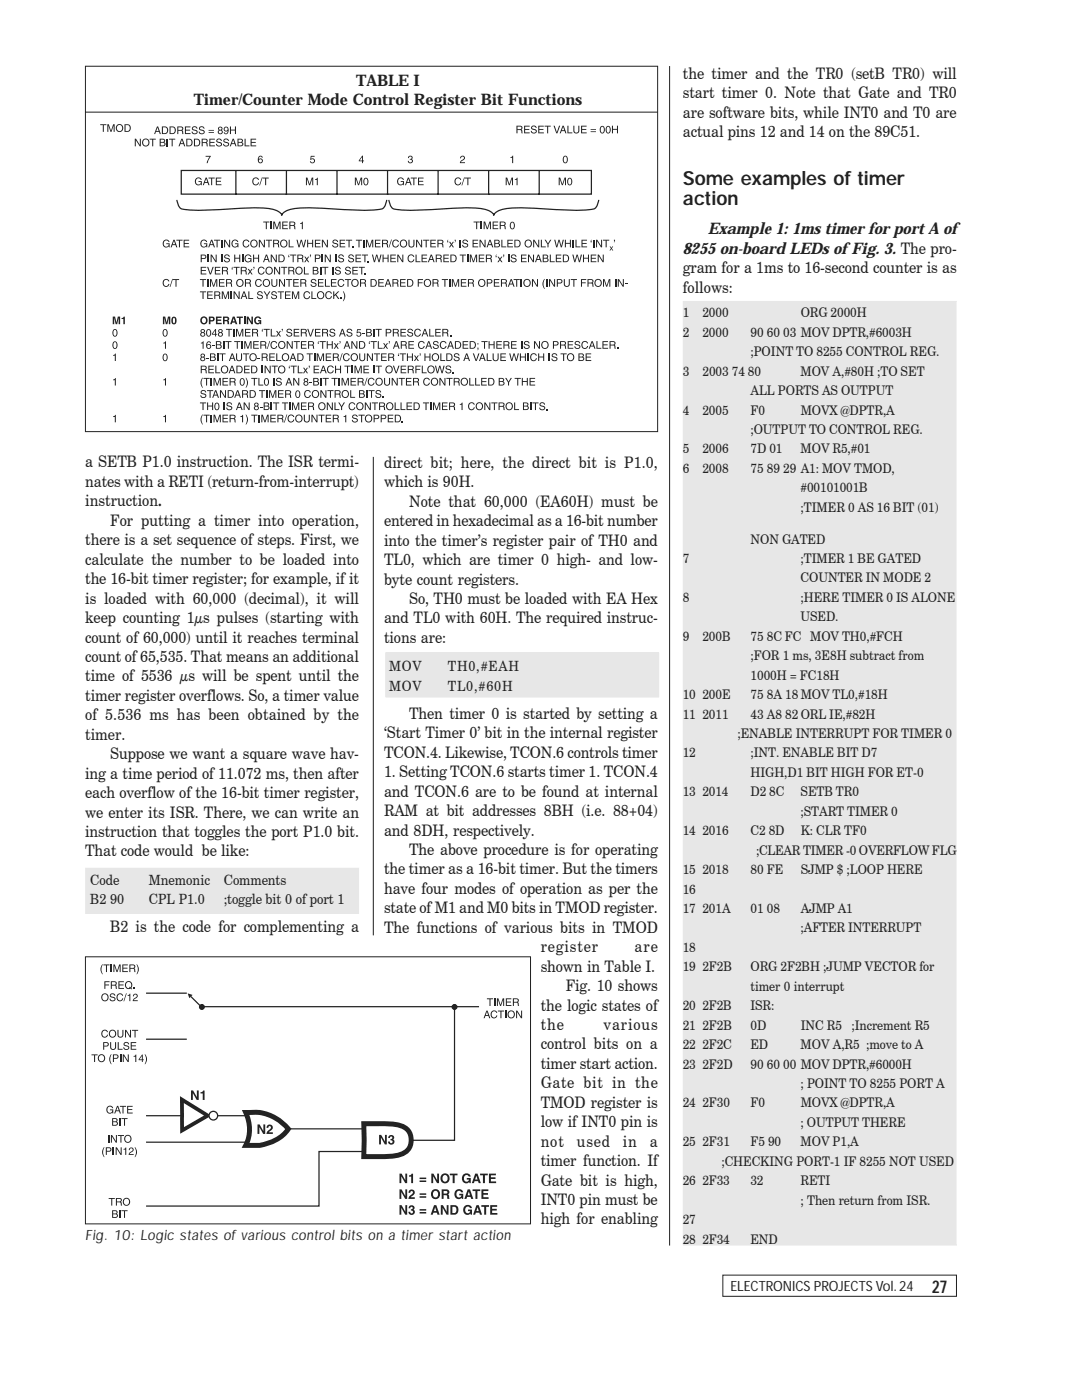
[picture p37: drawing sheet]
<svg xmlns="http://www.w3.org/2000/svg" width="216mm" height="279mm" viewBox="0 0 216 279" stroke-linecap="round" stroke-linejoin="round" font-family="sans-serif">
<defs><g id="words">
<g font-size="3.9" fill="#231f20">
<text x="136.3" y="37">Some examples of timer</text>
<text x="136.3" y="40.9">action</text>
</g>
<text font-size="3.5" fill="#231f20" x="186" y="258">27</text>
<g font-size="3.2" fill="#231f20">
<text x="71.1" y="17.1">TABLE I</text>
<text x="136.3" y="15.8">the timer and the TR0 (setB TR0) will</text>
<text x="38.7" y="21">Timer/Counter Mode Control Register Bit Functions</text>
<text x="136.3" y="19.6">start timer 0. Note that Gate and TR0</text>
<text x="136.3" y="23.5">are software bits, while INT0 and T0 are</text>
<text x="136.3" y="27.4">actual pins 12 and 14 on the 89C51.</text>
<text x="141.3" y="46.7">Example 1: 1ms timer for port A of</text>
<text x="136.3" y="50.6">8255 on-board LEDs of Fig. 3. The pro-</text>
<text x="136.3" y="54.5">gram for a 1ms to 16-second counter is as</text>
<text x="136.3" y="58.4">follows:</text>
<text x="17" y="93.3">a SETB P1.0 instruction. The ISR termi-</text>
<text x="76.6" y="93.4">direct bit; here, the direct bit is P1.0,</text>
<text x="17" y="97.2">nates with a RETI (return-from-interrupt)</text>
<text x="17" y="101.1">instruction.</text>
<text x="76.6" y="97.3">which is 90H.</text>
<text x="81.6" y="101.1">Note that 60,000 (EA60H) must be</text>
<text x="22" y="105">For putting a timer into operation,</text>
<text x="76.6" y="105">entered in hexadecimal as a 16-bit number</text>
<text x="17" y="108.8">there is a set sequence of steps. First, we</text>
<text x="17" y="112.7">calculate the number to be loaded into</text>
<text x="76.6" y="108.9">into the timer’s register pair of TH0 and</text>
<text x="76.6" y="112.8">TL0, which are timer 0 high- and low-</text>
<text x="17" y="116.6">the 16-bit timer register; for example, if it</text>
<text x="76.6" y="116.7">byte count registers.</text>
<text x="17" y="120.5">is loaded with 60,000 (decimal), it will</text>
<text x="17" y="124.3">keep counting 1μs pulses (starting with</text>
<text x="76.6" y="124.4">and TL0 with 60H. The required instruc-</text>
<text x="81.6" y="120.5">So, TH0 must be loaded with EA Hex</text>
<text x="17" y="128.2">count of 60,000) until it reaches terminal</text>
<text x="76.6" y="128.3">tions are:</text>
<text x="17" y="132.1">count of 65,535. That means an additional</text>
<text x="17" y="136">time of 5536 μs will be spent until the</text>
<text x="17" y="139.9">timer register overflows. So, a timer value</text>
<text x="17" y="143.8">of 5.536 ms has been obtained by the</text>
<text x="81.6" y="143.5">Then timer 0 is started by setting a</text>
<text x="17" y="147.6">timer.</text>
<text x="76.6" y="147.4">‘Start Timer 0’ bit in the internal register</text>
<text x="17" y="155.4">ing a time period of 11.072 ms, then after</text>
<text x="22" y="151.5">Suppose we want a square wave hav-</text>
<text x="76.6" y="151.2">TCON.4. Likewise, TCON.6 controls timer</text>
<text x="76.6" y="155.1">1. Setting TCON.6 starts timer 1. TCON.4</text>
<text x="17" y="159.3">each overflow of the 16-bit timer register,</text>
<text x="76.6" y="159">and TCON.6 are to be found at internal</text>
<text x="17" y="163.2">we enter its ISR. There, we can write an</text>
<text x="17" y="167">instruction that toggles the port P1.0 bit.</text>
<text x="76.6" y="162.9">RAM at bit addresses 8BH (i.e. 88+04)</text>
<text x="76.6" y="166.8">and 8DH, respectively.</text>
<text x="17" y="170.9">That code would be like:</text>
<text x="81.6" y="170.6">The above procedure is for operating</text>
<text x="76.6" y="174.5">the timer as a 16-bit timer. But the timers</text>
<text x="76.6" y="178.4">have four modes of operation as per the</text>
<text x="76.6" y="182.3">state of M1 and M0 bits in TMOD register.</text>
<text x="22" y="186.1">B2 is the code for complementing a</text>
<text x="76.6" y="186.2">The functions of various bits in TMOD</text>
<text x="107.9" y="190">register</text>
<text x="126.6" y="190">are</text>
<text x="107.9" y="193.9">shown in Table I.</text>
<text x="112.9" y="197.8">Fig. 10 shows</text>
<text x="107.9" y="201.7">the logic states of</text>
<text x="107.9" y="205.6">the</text>
<text x="107.9" y="209.4">control bits on a</text>
<text x="120.4" y="205.6">various</text>
<text x="107.9" y="213.3">timer start action.</text>
<text x="107.9" y="217.2">Gate bit in the</text>
<text x="107.9" y="221.1">TMOD register is</text>
<text x="107.9" y="225">low if INT0 pin is</text>
<text x="107.9" y="228.8">not</text>
<text x="107.9" y="232.7">timer function. If</text>
<text x="115.1" y="228.8">used</text>
<text x="124.3" y="228.8">in</text>
<text x="129.7" y="228.8">a</text>
<text x="107.9" y="236.6">Gate bit is high,</text>
<text x="107.9" y="240.5">INT0 pin must be</text>
<text x="107.9" y="244.4">high for enabling</text>
</g>
<g font-size="2.8" fill="#231f20">
<text x="77.6" y="134">MOV</text>
<text x="77.6" y="137.8">MOV</text>
<text x="89.3" y="137.8">TL0,#60H</text>
<text x="89.3" y="134">TH0,#EAH</text>
<text x="18" y="176.6">Code</text>
<text x="29.7" y="176.6">Mnemonic</text>
<text x="44.7" y="176.6">Comments</text>
<text x="18" y="180.4">B2 90</text>
<text x="29.7" y="180.4">CPL P1.0</text>
<text x="44.6" y="180.4">;toggle bit 0 of port 1</text>
<text x="17" y="247.5">Fig. 10: Logic states of various control bits on a timer start action</text>
<text x="145.7" y="257.7">ELECTRONICS PROJECTS Vol. 24</text>
</g>
<g font-size="2.6" fill="#231f20">
<text x="136.3" y="63.3">1</text>
<text x="140.2" y="63.3">2000</text>
<text x="159.8" y="63.3">ORG 2000H</text>
<text x="136.3" y="67.2">2</text>
<text x="140.2" y="67.2">2000</text>
<text x="149.8" y="71.1">;POINT TO 8255 CONTROL REG.</text>
<text x="149.8" y="67.2">90 60 03 MOV DPTR,#6003H</text>
<text x="136.3" y="75">3</text>
<text x="140.2" y="75">2003 74 80</text>
<text x="159.7" y="75">MOV A,#80H ;TO SET</text>
<text x="136.3" y="82.7">4</text>
<text x="140.2" y="82.7">2005</text>
<text x="149.8" y="78.9">ALL PORTS AS OUTPUT</text>
<text x="149.8" y="82.7">F0</text>
<text x="159.8" y="82.7">MOVX @DPTR,A</text>
<text x="149.8" y="86.6">;OUTPUT TO CONTROL REG.</text>
<text x="136.3" y="90.5">5</text>
<text x="136.3" y="94.4">6</text>
<text x="140.2" y="90.5">2006</text>
<text x="140.2" y="94.4">2008</text>
<text x="149.8" y="94.4">75 89 29 A1: MOV TMOD,</text>
<text x="149.8" y="90.5">7D 01</text>
<text x="159.8" y="90.5">MOV R5,#01</text>
<text x="159.8" y="98.3">#00101001B</text>
<text x="159.8" y="102.1">;TIMER 0 AS 16 BIT (01)</text>
<text x="136.3" y="112.4">7</text>
<text x="149.8" y="108.5">NON GATED</text>
<text x="159.8" y="112.4">;TIMER 1 BE GATED</text>
<text x="159.8" y="116.2">COUNTER IN MODE 2</text>
<text x="136.3" y="120.1">8</text>
<text x="159.8" y="120.1">;HERE TIMER 0 IS ALONE</text>
<text x="159.8" y="124">USED.</text>
<text x="136.3" y="127.9">9</text>
<text x="140.2" y="127.9">200B</text>
<text x="149.8" y="131.8">;FOR 1 ms, 3E8H subtract from</text>
<text x="149.8" y="127.9">75 8C FC MOV TH0,#FCH</text>
<text x="149.8" y="135.6">1000H = FC18H</text>
<text x="136.3" y="139.5">10 200E</text>
<text x="136.3" y="143.4">11 2011</text>
<text x="149.8" y="143.4">43 A8 82 ORL IE,#82H</text>
<text x="149.8" y="139.5">75 8A 18 MOV TL0,#18H</text>
<text x="147.2" y="147.3">;ENABLE INTERRUPT FOR TIMER 0</text>
<text x="136.3" y="151.2">12</text>
<text x="149.8" y="151.2">;INT. ENABLE BIT D7</text>
<text x="149.8" y="155.1">HIGH,D1 BIT HIGH FOR ET-0</text>
<text x="136.3" y="158.9">13 2014</text>
<text x="149.7" y="158.9">D2 8C</text>
<text x="159.7" y="158.9">SETB TR0</text>
<text x="136.3" y="166.7">14 2016</text>
<text x="149.8" y="166.7">C2 8D</text>
<text x="159.8" y="162.8">;START TIMER 0</text>
<text x="159.8" y="166.7">K: CLR TF0</text>
<text x="150.9" y="170.6">;CLEAR TIMER -0 OVERFLOW FLG</text>
<text x="136.3" y="174.5">15 2018</text>
<text x="136.3" y="178.3">16</text>
<text x="149.8" y="174.5">80 FE</text>
<text x="159.8" y="174.5">SJMP $ ;LOOP HERE</text>
<text x="136.3" y="182.2">17 201A</text>
<text x="149.8" y="182.2">01 08</text>
<text x="159.8" y="182.2">AJMP A1</text>
<text x="136.3" y="190">18</text>
<text x="159.8" y="186.1">;AFTER INTERRUPT</text>
<text x="136.3" y="193.9">19 2F2B</text>
<text x="149.8" y="197.7">timer 0 interrupt</text>
<text x="149.8" y="193.9">ORG 2F2BH ;JUMP VECTOR for</text>
<text x="136.3" y="201.6">20 2F2B</text>
<text x="149.8" y="201.6">ISR:</text>
<text x="136.3" y="205.5">21 2F2B</text>
<text x="136.3" y="209.4">22 2F2C</text>
<text x="149.7" y="209.4">ED</text>
<text x="149.8" y="205.5">0D</text>
<text x="159.8" y="209.4">MOV A,R5 ;move to A</text>
<text x="159.8" y="205.5">INC R5</text>
<text x="169.9" y="205.5">;Increment R5</text>
<text x="136.3" y="213.3">23 2F2D</text>
<text x="149.8" y="213.3">90 60 00 MOV DPTR,#6000H</text>
<text x="136.3" y="221">24 2F30</text>
<text x="149.8" y="221">F0</text>
<text x="159.8" y="217.1">; POINT TO 8255 PORT A</text>
<text x="159.8" y="221">MOVX @DPTR,A</text>
<text x="159.8" y="224.9">; OUTPUT THERE</text>
<text x="136.3" y="228.8">25 2F31</text>
<text x="144" y="232.7">;CHECKING PORT-1 IF 8255 NOT USED</text>
<text x="149.8" y="228.8">F5 90</text>
<text x="159.8" y="228.8">MOV P1,A</text>
<text x="136.3" y="236.5">26 2F33</text>
<text x="149.7" y="236.5">32</text>
<text x="159.7" y="236.5">RETI</text>
<text x="136.3" y="244.3">27</text>
<text x="159.8" y="240.4">; Then return from ISR.</text>
<text x="136.3" y="248.2">28 2F34</text>
<text x="149.7" y="248.2">END</text>
</g>
</g></defs>
<path d="M144.2 254.5h46.7v4.2h-46.7z" fill="none" stroke="#231f20" stroke-width=".2"/>
<path d="M136.4 60.2h54.4v188.3h-54.4z" fill="#e6e7e8"/>
<path d="M136.4 60.2h54.4v188.3h-54.4z" fill="none" stroke="#e6e7e8" stroke-width=".2"/>
<path d="M77 130.3h54.4v8.8h-54.4z" fill="#e6e7e8"/>
<path d="M77 130.3h54.4v8.8h-54.4z" fill="none" stroke="#e6e7e8" stroke-width=".2"/>
<path d="M17.1 173.3h54.4v9h-54.4z" fill="#e6e7e8"/>
<path d="M17.1 173.3h54.4v9h-54.4z" fill="none" stroke="#e6e7e8" stroke-width=".2"/>
<g fill="#231f20">
<path d="M20 24.8h1.2v.2h-.5v1.3h-.2v-1.3h-.5z" fill-rule="evenodd"/>
<path d="M21.4 24.8h.3l.4 1.3 .5-1.3h.3v1.5h-.2v-1.3l-.5 1.3h-.2l-.4-1.3v1.3h-.2z" fill-rule="evenodd"/>
<path d="M23.2 25.6a.6 .6 0 0 1 1.2 0 .6 .6 0 0 1-1.2 0zM23 25.5a.8 .8 0 0 0 1.6 0 .8 .8 0 0 0-1.6 0z" fill-rule="evenodd"/>
<path d="M24.8 24.8v1.5h.7a.77 .77 0 0 0 .6-.7 .77 .77 0 0 0-.6-.8zM25.1 25h.3a.61 .61 0 0 1 .5 .5 .61 .61 0 0 1-.5 .6h-.3z" fill-rule="evenodd"/>
<path d="M31.3 25.2l-.6 1.6h.3l.1-.5h.6l.2 .5h.2l-.5-1.6zM31.4 25.5l.3 .6h-.5z" fill-rule="evenodd"/>
<path d="M32.3 25.2v1.6h.6a.77 .77 0 0 0 .7-.8 .77 .77 0 0 0-.7-.8zM32.5 25.4h.4a.61 .61 0 0 1 .4 .6 .61 .61 0 0 1-.4 .6h-.4z" fill-rule="evenodd"/>
<path d="M33.8 25.2v1.6h.6a.77 .77 0 0 0 .7-.8 .77 .77 0 0 0-.7-.8zM34 25.4h.4a.61 .61 0 0 1 .5 .6 .61 .61 0 0 1-.5 .6h-.4z" fill-rule="evenodd"/>
<path d="M35.4 25.2v1.6h.2v-.7h.7l.1 .7h.2l-.2-.8 .1-.2v-.4zM35.6 25.4h.6l.1 .4-.7 .1z" fill-rule="evenodd"/>
<path d="M36.9 25.2h1.1v.2h-.9v.5h.8v.2h-.8v.5h.9v.2h-1.1z" fill-rule="evenodd"/>
<path d="M38.5 25.3a.57 .57 0 0 1 .9 .4h-.2l-.2-.3-.5 .1v.3l.8 .2a.56 .56 0 0 1-.2 .8 .56 .56 0 0 1-.8-.3l-.1-.2h.2a.4 .4 0 0 0 .4 .3 .4 .4 0 0 0 .4-.4l-.3-.1a.56 .56 0 0 1-.6-.4z" fill-rule="evenodd"/>
<path d="M39.9 25.3a.57 .57 0 0 1 .9 .4h-.2l-.2-.3-.4 .1v.3l.7 .2a.56 .56 0 0 1-.2 .8 .56 .56 0 0 1-.8-.3l-.1-.2h.2a.4 .4 0 0 0 .4 .3 .4 .4 0 0 0 .4-.4l-.3-.1a.56 .56 0 0 1-.6-.4z" fill-rule="evenodd"/>
<path d="M41.6 25.9v.2h1.1v-.2zM41.6 26.4v.1h1.1v-.1z" fill-rule="evenodd"/>
<path d="M43.7 25.3l-.2 .4 .2 .3-.2 .2a.46 .46 0 0 0 .5 .6l.4-.2v-.4l-.2-.2 .2-.3-.2-.4zM43.7 26.4a.3 .3 0 0 1 .6 0 .3 .3 0 0 1-.6 0zM43.7 25.5h.4v.3h-.3z" fill-rule="evenodd"/>
<path d="M44.8 25.3a.48 .48 0 0 0-.1 .8 .48 .48 0 0 0 .7 0l-.1 .5h-.2l-.5-.2 .2 .3a.75 .75 0 0 0 .8-.3 .75 .75 0 0 0-.1-.9l-.4-.2zM44.8 25.8a.32 .32 0 0 1 .6 0 .32 .32 0 0 1-.6 0z" fill-rule="evenodd"/>
<path d="M45.9 25.2h.2v.7h.8v-.7h.2v1.6h-.2v-.8h-.8v.8h-.2z" fill-rule="evenodd"/>
<path d="M26.9 27.7h.2l.8 1.2v-1.2h.2v1.5h-.2l-.8-1.2v1.2h-.2z" fill-rule="evenodd"/>
<path d="M28.5 28.5a.58 .58 0 0 1 1.1 0 .58 .58 0 0 1-1.1 0zM28.3 28.4a.77 .77 0 0 0 1.5 0 .77 .77 0 0 0-1.5 0z" fill-rule="evenodd"/>
<path d="M29.9 27.7h1.2v.2h-.5v1.3h-.2v-1.3h-.5z" fill-rule="evenodd"/>
<path d="M32.1 27.9h.5l.1 .3-.6 .1zM31.9 27.7v1.5l.9-.1a.41 .41 0 0 0 .2-.4 .41 .41 0 0 0-.2-.3l.2-.3-.2-.4zM32.1 28.5h.5l.2 .4-.7 .1z" fill-rule="evenodd"/>
<path d="M33.7 27.7h1.3v.2h-.5v1.3h-.2v-1.3h-.6z" fill-rule="evenodd"/>
<path d="M36.2 27.7l-.6 1.5h.2l.2-.4h.6l.1 .4h.3l-.6-1.5zM36.3 27.9l.2 .7h-.4z" fill-rule="evenodd"/>
<path d="M37.2 27.7v1.5h.6a.77 .77 0 0 0 .6-.8 .77 .77 0 0 0-.6-.7zM37.4 27.9h.4a.61 .61 0 0 1 .4 .5 .61 .61 0 0 1-.4 .6h-.4z" fill-rule="evenodd"/>
<path d="M38.7 27.7v1.5h.6a.77 .77 0 0 0 .7-.8 .77 .77 0 0 0-.7-.7zM38.9 27.9h.4a.61 .61 0 0 1 .4 .5 .61 .61 0 0 1-.4 .6h-.4z" fill-rule="evenodd"/>
<path d="M40.2 27.7v1.5h.2v-.6h.7l.2 .6h.2l-.3-.7 .2-.2v-.5zM40.4 27.9h.7l.1 .4-.8 .1z" fill-rule="evenodd"/>
<path d="M41.8 27.7h1.1v.2h-.9v.4h.8v.2h-.8v.5h.9v.2h-1.1z" fill-rule="evenodd"/>
<path d="M43.4 27.7a.57 .57 0 0 1 .9 .4h-.2l-.2-.3-.5 .1v.3l.7 .2a.56 .56 0 0 1-.2 .8 .56 .56 0 0 1-.7-.2l-.1-.3h.2a.4 .4 0 0 0 .4 .4 .4 .4 0 0 0 .4-.4l-.3-.2a.56 .56 0 0 1-.6-.4z" fill-rule="evenodd"/>
<path d="M44.8 27.7a.57 .57 0 0 1 .9 .4h-.2l-.2-.3-.5 .1v.3l.8 .2a.56 .56 0 0 1-.3 .8 .56 .56 0 0 1-.7-.2l-.1-.3h.2a.4 .4 0 0 0 .4 .4 .4 .4 0 0 0 .4-.4l-.3-.2a.56 .56 0 0 1-.6-.4z" fill-rule="evenodd"/>
<path d="M46.4 27.7l-.6 1.5h.3l.1-.4h.6l.2 .4h.2l-.5-1.5zM46.5 27.9l.3 .7h-.5z" fill-rule="evenodd"/>
<path d="M47.6 27.9h.5l.1 .3-.6 .1zM47.4 27.7v1.5l.9-.1a.41 .41 0 0 0 .3-.4 .41 .41 0 0 0-.3-.3l.2-.3-.2-.4zM47.6 28.5h.6l.1 .4-.7 .1z" fill-rule="evenodd"/>
<path d="M48.8 27.7h.2v1.3h.8v.2h-1z" fill-rule="evenodd"/>
<path d="M50 27.7h1.1v.2h-.9v.4h.8v.2h-.8v.5h.9v.2h-1.1z" fill-rule="evenodd"/>
<path d="M103.1 25.1v1.5h.2v-.6h.6l.2 .6h.2l-.3-.7 .2-.2v-.5zM103.3 25.3h.6l.1 .4-.7 .1z" fill-rule="evenodd"/>
<path d="M104.6 25.1h1.1v.2h-.9v.4h.8v.2h-.8v.5h.9v.2h-1.1z" fill-rule="evenodd"/>
<path d="M106.2 25.1a.57 .57 0 0 1 .9 .4h-.2l-.2-.2h-.5v.3l.8 .3a.56 .56 0 0 1-.3 .7 .56 .56 0 0 1-.7-.2l-.1-.3h.2a.4 .4 0 0 0 .4 .4 .4 .4 0 0 0 .4-.4l-.3-.2a.56 .56 0 0 1-.6-.4z" fill-rule="evenodd"/>
<path d="M107.4 25.1h1.1v.2h-.9v.4h.8v.2h-.8v.5h.9v.2h-1.1z" fill-rule="evenodd"/>
<path d="M108.7 25.1h1.2v.2h-.5v1.3h-.2v-1.3h-.5z" fill-rule="evenodd"/>
<path d="M110.4 25.1h.3l.4 1.3 .4-1.3h.3l-.6 1.5h-.2z" fill-rule="evenodd"/>
<path d="M112.3 25.1l-.6 1.5h.2l.2-.4h.6l.1 .4h.2l-.5-1.5zM112.4 25.3l.2 .7h-.5z" fill-rule="evenodd"/>
<path d="M113.2 25.1h.2v1.3h.8v.2h-1z" fill-rule="evenodd"/>
<path d="M114.4 25.1h.2l.1 1.2a.42 .42 0 0 0 .6 0l.1-1.2h.2v1a.6 .6 0 0 1-.6 .5 .6 .6 0 0 1-.6-.5z" fill-rule="evenodd"/>
<path d="M115.9 25.1h1.2v.2h-.9v.4h.8v.2h-.8v.5h.9v.2h-1.2z" fill-rule="evenodd"/>
<path d="M117.8 25.8v.1h1.1v-.1zM117.8 26.2v.2h1.1v-.2z" fill-rule="evenodd"/>
<path d="M120 25.4l.2-.1a.73 .73 0 0 1 0 1.2 .72 .72 0 0 1-.2-1.1zM119.9 25.2l-.2 .7a.55 .55 0 0 0 .5 .7 .55 .55 0 0 0 .5-.7 .58 .58 0 0 0-.2-.6 .58 .58 0 0 0-.6-.1z" fill-rule="evenodd"/>
<path d="M121.2 25.4l.2-.1a.73 .73 0 0 1 0 1.2 .72 .72 0 0 1-.2-1.1zM121.1 25.2l-.3 .7a.55 .55 0 0 0 .6 .7 .55 .55 0 0 0 .5-.7 .58 .58 0 0 0-.2-.6 .58 .58 0 0 0-.6-.1z" fill-rule="evenodd"/>
<path d="M122.1 25.1h.2v.6h.8v-.6h.2v1.5h-.2v-.7h-.8v.7h-.2z" fill-rule="evenodd"/>
<path d="M32.6 48.1a.68 .68 0 0 1 1.2 .2h-.2a.47 .47 0 0 0-.4-.3 .47 .47 0 0 0-.5 .3 .64 .64 0 0 0 .5 .9l.3-.1 .2-.4h-.5v-.1h.6v.8l-.1-.2a.76 .76 0 0 1-1.1-.1 .76 .76 0 0 1 0-1z" fill-rule="evenodd"/>
<path d="M34.6 47.8l-.6 1.6h.2l.2-.5h.6l.2 .5h.2l-.6-1.6zM34.7 48.1l.2 .6h-.4z" fill-rule="evenodd"/>
<path d="M35.2 47.8h1.2v.2h-.5v1.4h-.2v-1.4h-.5z" fill-rule="evenodd"/>
<path d="M36.6 47.8h1.1v.2h-.9v.5h.9v.2h-.9v.5h1v.2h-1.2z" fill-rule="evenodd"/>
<path d="M40.1 48.1a.68 .68 0 0 1 1.2 .2h-.2a.47 .47 0 0 0-.4-.3 .47 .47 0 0 0-.5 .3 .64 .64 0 0 0 .5 .9l.3-.1 .2-.4h-.5v-.1h.7v.8l-.2-.2a.76 .76 0 0 1-1.1-.1 .76 .76 0 0 1 0-1z" fill-rule="evenodd"/>
<path d="M42.1 47.8l-.6 1.6h.3l.1-.5h.6l.2 .5h.2l-.6-1.6zM42.2 48.1l.2 .6h-.4z" fill-rule="evenodd"/>
<path d="M42.7 47.8h1.2v.2h-.5v1.4h-.2v-1.4h-.5z" fill-rule="evenodd"/>
<path d="M44.7 47.8h.3l.7 1.3v-1.3h.2v1.6h-.2l-.8-1.3v1.3h-.2z" fill-rule="evenodd"/>
<path d="M46.4 48.1a.68 .68 0 0 1 1.1 .2h-.2a.47 .47 0 0 0-.4-.3 .47 .47 0 0 0-.4 .3 .64 .64 0 0 0 .4 .9l.3-.1 .2-.4h-.5v-.1h.7v.8l-.2-.2a.76 .76 0 0 1-1.1-.1 .76 .76 0 0 1 .1-1z" fill-rule="evenodd"/>
<path d="M48.6 48a.67 .67 0 0 1 1.1 .3h-.2l-.1-.2a.49 .49 0 0 0-.7 .2 .64 .64 0 0 0 .4 .9l.3-.1 .2-.3h.2a.72 .72 0 0 1-1 .6 .72 .72 0 0 1-.3-1.1z" fill-rule="evenodd"/>
<path d="M50 48.6a.6 .6 0 0 1 1.2 0 .6 .6 0 0 1-1.2 0zM49.9 48.6a.77 .77 0 0 0 1.5 0 .77 .77 0 0 0-1.5 0z" fill-rule="evenodd"/>
<path d="M51.7 47.8h.2l.8 1.3v-1.3h.2v1.6h-.3l-.7-1.3v1.3h-.2z" fill-rule="evenodd"/>
<path d="M53 47.8h1.3v.2h-.5v1.4h-.2v-1.4h-.6z" fill-rule="evenodd"/>
<path d="M54.5 47.8v1.6h.2v-.7l.7 .1 .1 .6h.3l-.3-.8 .2-.2-.1-.4zM54.7 48h.6l.1 .4-.7 .1z" fill-rule="evenodd"/>
<path d="M56 48.6a.6 .6 0 0 1 1.2 0 .6 .6 0 0 1-1.2 0zM55.8 48.6a.8 .8 0 0 0 1.6 0 .8 .8 0 0 0-1.6 0z" fill-rule="evenodd"/>
<path d="M57.6 47.8h.2v1.4h.8v.2h-1z" fill-rule="evenodd"/>
<path d="M59.2 47.8h.2l.3 1.3 .3-1.3h.2l.4 1.3 .3-1.3h.2l-.4 1.6h-.2l-.4-1.3-.3 1.3h-.2z" fill-rule="evenodd"/>
<path d="M61.3 47.8h.2v.7h.8v-.7h.2v1.6h-.2v-.7h-.8v.7h-.2z" fill-rule="evenodd"/>
<path d="M62.8 47.8h1.1v.2h-.9v.5h.9v.2h-.9v.5h1v.2h-1.2z" fill-rule="evenodd"/>
<path d="M64.2 47.8h.3l.7 1.3v-1.3h.2v1.6h-.2l-.8-1.3v1.3h-.2z" fill-rule="evenodd"/>
<path d="M66.6 47.9a.57 .57 0 0 1 .9 .4h-.2l-.2-.3-.5 .1v.3l.7 .2a.56 .56 0 0 1-.2 .8 .56 .56 0 0 1-.8-.3v-.2h.2a.4 .4 0 0 0 .4 .3 .4 .4 0 0 0 .4-.4l-.3-.1a.56 .56 0 0 1-.7-.4z" fill-rule="evenodd"/>
<path d="M67.8 47.8h1.1v.2h-.9v.5h.8v.2h-.8v.5h.9v.2h-1.1z" fill-rule="evenodd"/>
<path d="M69 47.8h1.3v.2h-.5v1.4h-.3v-1.4h-.5z" fill-rule="evenodd"/>
<path d="M71 47.8h1.3v.2h-.6v1.4h-.2v-1.4h-.5z" fill-rule="evenodd"/>
<path d="M73 47.8h.3l.5 1.3 .4-1.3h.3v1.6h-.2v-1.3l-.4 1.3h-.3l-.4-1.3v1.3h-.2z" fill-rule="evenodd"/>
<path d="M74.8 47.8h1.1v.2h-.9v.5h.9v.2h-.9v.5h.9v.2h-1.1z" fill-rule="evenodd"/>
<path d="M76.2 47.8v1.6h.2v-.7l.7 .1 .1 .6h.3l-.3-.8 .2-.2v-.4zM76.4 48h.7l.1 .4-.8 .1z" fill-rule="evenodd"/>
<path d="M78.1 47.8h.1l-.5 1.6h-.2z" fill-rule="evenodd"/>
<path d="M78.4 48a.67 .67 0 0 1 1.2 .3h-.2l-.1-.2a.49 .49 0 0 0-.8 .2 .64 .64 0 0 0 .5 .9l.3-.1 .1-.3h.2a.72 .72 0 0 1-1 .6 .72 .72 0 0 1-.3-1.1z" fill-rule="evenodd"/>
<path d="M79.9 48.6a.58 .58 0 0 1 1.1 0 .58 .58 0 0 1-1.1 0zM79.7 48.6a.8 .8 0 0 0 1.6 0 .8 .8 0 0 0-1.6 0z" fill-rule="evenodd"/>
<path d="M81.5 47.8h.2l.1 1.3a.42 .42 0 0 0 .6 0l.1-1.3h.2v1a.6 .6 0 0 1-.6 .6 .6 .6 0 0 1-.6-.5z" fill-rule="evenodd"/>
<path d="M83 47.8h.3l.7 1.3v-1.3h.2v1.6h-.2l-.8-1.3v1.3h-.2z" fill-rule="evenodd"/>
<path d="M84.4 47.8h1.3v.2h-.6v1.4h-.2v-1.4h-.5z" fill-rule="evenodd"/>
<path d="M85.9 47.8h1.1v.2h-.9v.5h.8v.2h-.8v.5h.9v.2h-1.1z" fill-rule="evenodd"/>
<path d="M87.3 47.8v1.6h.2v-.7l.7 .1 .1 .6h.2l-.2-.8 .2-.2-.1-.4zM87.5 48h.6l.1 .4-.7 .1z" fill-rule="evenodd"/>
<path d="M89.3 47.9l.1-.1-.1 .3h.1v.3h-.2z" fill-rule="evenodd"/>
<path d="M89.6 48.3h.2l.3 .3 .3-.3h.2l-.4 .5 .4 .6h-.2l-.3-.5-.3 .5h-.2l.4-.6z" fill-rule="evenodd"/>
<path d="M90.7 47.8h.2v.4l-.2 .2 .1-.3h-.1z" fill-rule="evenodd"/>
<path d="M92.5 47.9a.57 .57 0 0 1 .9 .4h-.2l-.2-.3-.5 .1v.3l.8 .2a.56 .56 0 0 1-.3 .8 .56 .56 0 0 1-.7-.3l-.1-.2h.2a.4 .4 0 0 0 .4 .3 .4 .4 0 0 0 .4-.4l-.3-.1a.56 .56 0 0 1-.6-.4z" fill-rule="evenodd"/>
<path d="M94.3 47.8h1.1v.2h-.9v.5h.8v.2h-.8v.5h.9v.2h-1.1z" fill-rule="evenodd"/>
<path d="M95.7 47.8h.2l.8 1.3v-1.3h.2v1.6h-.2l-.8-1.3v1.3h-.2z" fill-rule="evenodd"/>
<path d="M97.7 47.8l-.6 1.6h.2l.2-.5h.6l.1 .5h.2l-.5-1.6zM97.8 48.1l.2 .6h-.5z" fill-rule="evenodd"/>
<path d="M98.8 48h.6l.1 .4-.7 .1zM98.6 47.8v1.6l1-.1a.41 .41 0 0 0 .2-.4 .41 .41 0 0 0-.3-.4l.2-.3-.2-.3zM98.8 48.7h.6l.2 .4-.8 .1z" fill-rule="evenodd"/>
<path d="M100 47.8h.2v1.4h.8v.2h-1z" fill-rule="evenodd"/>
<path d="M101.2 47.8h1.1v.2h-.9v.5h.9v.2h-.9v.5h1v.2h-1.2z" fill-rule="evenodd"/>
<path d="M102.6 47.8v1.6h.6a.77 .77 0 0 0 .7-.8 .77 .77 0 0 0-.6-.8zM102.8 48h.4a.61 .61 0 0 1 .5 .6 .61 .61 0 0 1-.5 .6h-.4z" fill-rule="evenodd"/>
<path d="M104.8 48.6a.58 .58 0 0 1 1.1 0 .58 .58 0 0 1-1.1 0zM104.6 48.6a.77 .77 0 0 0 1.5 0 .77 .77 0 0 0-1.5 0z" fill-rule="evenodd"/>
<path d="M106.4 47.8h.2l.8 1.3v-1.3h.2v1.6h-.2l-.8-1.3v1.3h-.2z" fill-rule="evenodd"/>
<path d="M107.9 47.8h.2v1.4h.8v.2h-1z" fill-rule="evenodd"/>
<path d="M108.7 47.8h.2l.4 .8 .5-.8h.2l-.6 1v.6h-.2v-.6z" fill-rule="evenodd"/>
<path d="M110.6 47.8h.2l.3 1.3 .3-1.3h.3l.3 1.3 .3-1.3h.2l-.4 1.6h-.2l-.3-1.3-.4 1.3h-.2z" fill-rule="evenodd"/>
<path d="M112.7 47.8h.2v.7h.8v-.7h.2v1.6h-.2v-.7h-.8v.7h-.2z" fill-rule="evenodd"/>
<path d="M114.8 47.8h.2v1.4h.8v.2h-1z" fill-rule="evenodd"/>
<path d="M116 47.8h1.1v.2h-.9v.5h.9v.2h-.9v.5h.9v.2h-1.1z" fill-rule="evenodd"/>
<path d="M117.9 47.9l.2-.1-.1 .3h.1v.3h-.2z" fill-rule="evenodd"/>
<path d="M118.9 47.8h.3l.7 1.3v-1.3h.2v1.6h-.2l-.8-1.3v1.3h-.2z" fill-rule="evenodd"/>
<path d="M120.3 47.8h1.3v.2h-.5v1.4h-.3v-1.4h-.5z" fill-rule="evenodd"/>
<path d="M122.5 47.8h.2v.4l-.2 .2 .1-.3h-.1z" fill-rule="evenodd"/>
<path d="M40.3 51h.5l.1 .4-.6 .1zM40 50.8v1.5h.3v-.6l.7-.1a.45 .45 0 0 0 .2-.5 .45 .45 0 0 0-.5-.3z" fill-rule="evenodd"/>
<path d="M42 50.8h.3l.7 1.2v-1.2h.2v1.5h-.2l-.8-1.2v1.2h-.2z" fill-rule="evenodd"/>
<path d="M44.9 50.8a.57 .57 0 0 1 .9 .5h-.2l-.2-.3h-.4v.3l.7 .3a.56 .56 0 0 1-.2 .8 .56 .56 0 0 1-.8-.3v-.3h.2a.4 .4 0 0 0 .4 .4 .4 .4 0 0 0 .4-.4l-.3-.1a.56 .56 0 0 1-.7-.5z" fill-rule="evenodd"/>
<path d="M46.7 50.8h.2v.6h.8v-.6h.2v1.5h-.2v-.7h-.8v.7h-.2z" fill-rule="evenodd"/>
<path d="M49 51a.68 .68 0 0 1 1.2 .3h-.2a.47 .47 0 0 0-.5-.4 .47 .47 0 0 0-.4 .3 .64 .64 0 0 0 .4 1l.3-.1 .2-.4h-.5v-.2h.7v.8l-.2-.2a.76 .76 0 0 1-1.1 0 .76 .76 0 0 1 .1-1.1z" fill-rule="evenodd"/>
<path d="M50.5 50.8h.2v.6h.8v-.6h.2v1.5h-.2v-.7h-.8v.7h-.2z" fill-rule="evenodd"/>
<path d="M53.1 50.8l-.6 1.5h.2l.2-.4h.6l.1 .4h.2l-.5-1.5zM53.2 51l.2 .7h-.5z" fill-rule="evenodd"/>
<path d="M54 50.8h.3l.7 1.2v-1.2h.2v1.5h-.2l-.8-1.2v1.2h-.2z" fill-rule="evenodd"/>
<path d="M55.6 50.8v1.5h.6a.77 .77 0 0 0 .6-.7 .77 .77 0 0 0-.6-.8zM55.8 51h.4a.61 .61 0 0 1 .4 .6 .61 .61 0 0 1-.4 .6h-.4z" fill-rule="evenodd"/>
<path d="M57.6 50.9l.1-.1-.1 .3h.1v.2h-.2z" fill-rule="evenodd"/>
<path d="M57.9 50.8h1.2v.2h-.5v1.3h-.2v-1.3h-.5z" fill-rule="evenodd"/>
<path d="M59.3 50.8v1.5h.2v-.6h.7l.1 .6h.3l-.3-.7 .2-.2v-.4zM59.5 51h.7l.1 .4-.8 .1z" fill-rule="evenodd"/>
<path d="M60.7 51.2h.3l.2 .4 .3-.4h.2l-.4 .6 .4 .5h-.2l-.3-.4-.3 .4h-.2l.4-.5z" fill-rule="evenodd"/>
<path d="M61.8 50.8h.3l-.1 .4-.2 .1 .2-.3h-.2z" fill-rule="evenodd"/>
<path d="M63 51h.6l.1 .4-.7 .1zM62.8 50.8v1.5h.2v-.6l.8-.1a.45 .45 0 0 0 .1-.5 .45 .45 0 0 0-.4-.3z" fill-rule="evenodd"/>
<path d="M64.8 50.8h.2l.8 1.2v-1.2h.2v1.5h-.2l-.8-1.2v1.2h-.2z" fill-rule="evenodd"/>
<path d="M67.7 50.8a.57 .57 0 0 1 .9 .5h-.2l-.2-.3h-.4v.3l.7 .3a.56 .56 0 0 1-.2 .8 .56 .56 0 0 1-.8-.3l-.1-.3h.2a.4 .4 0 0 0 .4 .4 .4 .4 0 0 0 .4-.4l-.3-.1a.56 .56 0 0 1-.6-.5z" fill-rule="evenodd"/>
<path d="M69.7 50.8a.57 .57 0 0 1 .9 .5h-.2l-.2-.3h-.4v.3l.7 .3a.56 .56 0 0 1-.2 .8 .56 .56 0 0 1-.8-.3l-.1-.3h.2a.4 .4 0 0 0 .4 .4 .4 .4 0 0 0 .4-.4l-.3-.1a.56 .56 0 0 1-.6-.5z" fill-rule="evenodd"/>
<path d="M70.9 50.8h1.1v.2h-.9v.5h.9v.1h-.9v.5h1v.2h-1.2z" fill-rule="evenodd"/>
<path d="M72.2 50.8h1.2v.2h-.5v1.3h-.2v-1.3h-.5z" fill-rule="evenodd"/>
<path d="M74.2 50.8h.2l.3 1.2 .4-1.2h.2l.3 1.2 .3-1.2h.2l-.4 1.5h-.2l-.3-1.2-.4 1.2h-.2z" fill-rule="evenodd"/>
<path d="M76.3 50.8h.2v.6h.8v-.6h.2v1.5h-.2v-.7h-.8v.7h-.2z" fill-rule="evenodd"/>
<path d="M77.9 50.8h1.1v.2h-.9v.5h.8v.1h-.8v.5h.9v.2h-1.1z" fill-rule="evenodd"/>
<path d="M79.3 50.8h.2l.8 1.2v-1.2h.2v1.5h-.3l-.7-1.2v1.2h-.2z" fill-rule="evenodd"/>
<path d="M81.5 51a.67 .67 0 0 1 1.2 .3h-.2l-.1-.2a.49 .49 0 0 0-.8 .1 .64 .64 0 0 0 .4 1l.4-.2 .1-.2h.2a.72 .72 0 0 1-1 .5 .72 .72 0 0 1-.3-1.1z" fill-rule="evenodd"/>
<path d="M82.9 50.8h.2v1.3h.8v.2h-1z" fill-rule="evenodd"/>
<path d="M84.1 50.8h1.1v.2h-.9v.5h.9v.1h-.9v.5h.9v.2h-1.1z" fill-rule="evenodd"/>
<path d="M85.9 50.8l-.5 1.5h.2l.1-.4h.7l.1 .4h.2l-.5-1.5zM86.1 51l.2 .7h-.5z" fill-rule="evenodd"/>
<path d="M86.9 50.8v1.5h.2v-.6h.7l.2 .6h.2l-.3-.7 .2-.2v-.4zM87.1 51h.7l.1 .4-.8 .1z" fill-rule="evenodd"/>
<path d="M88.5 50.8h1.1v.2h-.9v.5h.8v.1h-.8v.5h.9v.2h-1.1z" fill-rule="evenodd"/>
<path d="M89.9 50.8v1.5h.6a.77 .77 0 0 0 .6-.7 .77 .77 0 0 0-.6-.8zM90.1 51h.4a.61 .61 0 0 1 .4 .6 .61 .61 0 0 1-.4 .6h-.4z" fill-rule="evenodd"/>
<path d="M91.7 50.8h1.3v.2h-.5v1.3h-.2v-1.3h-.6z" fill-rule="evenodd"/>
<path d="M93.7 50.8h.3l.5 1.3 .4-1.3h.3v1.5h-.2v-1.2l-.4 1.2h-.2l-.5-1.2v1.2h-.2z" fill-rule="evenodd"/>
<path d="M95.5 50.8h1.1v.2h-.9v.5h.9v.1h-.9v.5h1v.2h-1.2z" fill-rule="evenodd"/>
<path d="M97 50.8v1.5h.2v-.6h.6l.2 .6h.2l-.3-.7 .2-.2v-.4zM97.2 51h.6l.1 .4-.7 .1z" fill-rule="evenodd"/>
<path d="M99 50.9l.1-.1-.1 .3h.1v.2h-.2z" fill-rule="evenodd"/>
<path d="M99.3 51.2h.2l.3 .4 .2-.4h.2l-.3 .6 .4 .5h-.3l-.3-.4-.2 .4h-.3l.4-.5z" fill-rule="evenodd"/>
<path d="M100.4 50.8h.2v.4l-.2 .1 .1-.3h-.1z" fill-rule="evenodd"/>
<path d="M102.2 50.8a.57 .57 0 0 1 .9 .5h-.2l-.2-.3h-.5v.3l.7 .3a.56 .56 0 0 1-.2 .8 .56 .56 0 0 1-.8-.3v-.3h.2a.4 .4 0 0 0 .4 .4 .4 .4 0 0 0 .4-.4l-.3-.1a.56 .56 0 0 1-.7-.5z" fill-rule="evenodd"/>
<path d="M104 50.8h1.1v.2h-.9v.5h.8v.1h-.8v.5h.9v.2h-1.1z" fill-rule="evenodd"/>
<path d="M105.4 50.8h.2l.8 1.2v-1.2h.2v1.5h-.3l-.7-1.2v1.2h-.2z" fill-rule="evenodd"/>
<path d="M107.3 50.8l-.5 1.5h.2l.1-.4h.6l.2 .4h.2l-.5-1.5zM107.4 51l.3 .7h-.5z" fill-rule="evenodd"/>
<path d="M108.5 51h.6v.4l-.6 .1zM108.3 50.8v1.5h.9a.41 .41 0 0 0 .3-.4 .41 .41 0 0 0-.3-.4l.2-.3-.2-.3zM108.5 51.6h.6l.1 .4-.7 .2z" fill-rule="evenodd"/>
<path d="M109.7 50.8h.2v1.3h.8v.2h-1z" fill-rule="evenodd"/>
<path d="M110.9 50.8h1.1v.2h-.9v.5h.8v.1h-.8v.5h.9v.2h-1.1z" fill-rule="evenodd"/>
<path d="M112.3 50.8v1.5h.6a.77 .77 0 0 0 .7-.7 .77 .77 0 0 0-.7-.8zM112.5 51h.4a.61 .61 0 0 1 .4 .6 .61 .61 0 0 1-.4 .6h-.4z" fill-rule="evenodd"/>
<path d="M114.2 50.8h.2l.3 1.2 .4-1.2h.2l.3 1.2 .3-1.2h.2l-.4 1.5h-.2l-.3-1.2-.4 1.2h-.2z" fill-rule="evenodd"/>
<path d="M116.3 50.8h.2v.6h.8v-.6h.2v1.5h-.2v-.7h-.8v.7h-.2z" fill-rule="evenodd"/>
<path d="M117.9 50.8h1.1v.2h-.9v.5h.8v.1h-.8v.5h.9v.2h-1.1z" fill-rule="evenodd"/>
<path d="M119.3 50.8h.2l.8 1.2v-1.2h.2v1.5h-.3l-.7-1.2v1.2h-.2z" fill-rule="evenodd"/>
<path d="M40 53.3h1.2v.1h-.9v.5h.8v.2h-.8v.5h.9v.2h-1.2z" fill-rule="evenodd"/>
<path d="M41.3 53.3h.2l.5 1.3 .4-1.3h.2l-.5 1.5h-.2z" fill-rule="evenodd"/>
<path d="M42.9 53.3h1.1v.1h-.9v.5h.8v.2h-.8v.5h.9v.2h-1.1z" fill-rule="evenodd"/>
<path d="M44.3 53.3v1.5h.2v-.7l.7 .1 .1 .6h.2l-.2-.8 .2-.2-.1-.4zM44.5 53.4h.6l.1 .5h-.7z" fill-rule="evenodd"/>
<path d="M46.3 53.3l.1-.1-.1 .4h.1v.2h-.2z" fill-rule="evenodd"/>
<path d="M46.6 53.3h1.2v.1h-.5v1.4h-.2v-1.4h-.5z" fill-rule="evenodd"/>
<path d="M48 53.3v1.5h.2v-.7l.7 .1 .2 .6h.2l-.3-.8 .2-.2v-.4zM48.2 53.4h.7l.1 .5h-.8z" fill-rule="evenodd"/>
<path d="M49.4 53.7h.3l.2 .4 .3-.4h.2l-.4 .5 .4 .6h-.2l-.3-.4-.3 .4h-.2l.4-.6z" fill-rule="evenodd"/>
<path d="M50.6 53.3h.2v.3l-.2 .2 .1-.3h-.1z" fill-rule="evenodd"/>
<path d="M51.6 53.4a.67 .67 0 0 1 1.2 .3h-.2l-.1-.2a.49 .49 0 0 0-.8 .2 .64 .64 0 0 0 .5 .9l.3-.1 .1-.3h.2a.72 .72 0 0 1-1 .6 .72 .72 0 0 1-.3-1.1z" fill-rule="evenodd"/>
<path d="M53.1 54a.58 .58 0 0 1 1.1 0 .58 .58 0 0 1-1.1 0zM52.9 54a.77 .77 0 0 0 1.5 0 .77 .77 0 0 0-1.5 0z" fill-rule="evenodd"/>
<path d="M54.7 53.3h.2l.8 1.2v-1.2h.2v1.5h-.2l-.8-1.3v1.3h-.2z" fill-rule="evenodd"/>
<path d="M56.1 53.3h1.2v.1h-.5v1.4h-.2v-1.4h-.5z" fill-rule="evenodd"/>
<path d="M57.5 53.3v1.5h.2v-.7l.7 .1 .1 .6h.3l-.3-.8 .2-.2v-.4zM57.7 53.4h.7l.1 .5h-.8z" fill-rule="evenodd"/>
<path d="M59 54a.6 .6 0 0 1 1.2 0 .6 .6 0 0 1-1.2 0zM58.9 54a.77 .77 0 0 0 1.5 0 .77 .77 0 0 0-1.5 0z" fill-rule="evenodd"/>
<path d="M60.6 53.3h.2v1.3h.8v.2h-1z" fill-rule="evenodd"/>
<path d="M62.6 53.4l.6 .1 .1 .3-.7 .1zM62.4 53.3v1.5l.9-.1a.41 .41 0 0 0 .3-.4 .41 .41 0 0 0-.3-.3l.2-.4-.2-.3zM62.6 54.1h.6l.1 .4-.7 .1z" fill-rule="evenodd"/>
<path d="M64.3 53.3h1.2v.1h-.5v1.4h-.2v-1.4h-.5z" fill-rule="evenodd"/>
<path d="M67.1 53.3a.57 .57 0 0 1 .9 .4h-.2l-.2-.3-.5 .1v.3l.8 .2a.56 .56 0 0 1-.3 .8 .56 .56 0 0 1-.7-.3l-.1-.2h.2a.4 .4 0 0 0 .4 .3 .4 .4 0 0 0 .4-.3l-.3-.2a.56 .56 0 0 1-.6-.4z" fill-rule="evenodd"/>
<path d="M69.1 53.3a.57 .57 0 0 1 .9 .4h-.2l-.2-.3-.5 .1v.3l.8 .2a.56 .56 0 0 1-.3 .8 .56 .56 0 0 1-.7-.3l-.1-.2h.2a.4 .4 0 0 0 .4 .3 .4 .4 0 0 0 .4-.3l-.3-.2a.56 .56 0 0 1-.6-.4z" fill-rule="evenodd"/>
<path d="M70.3 53.3h1.1v.1h-.9v.5h.8v.2h-.8v.5h.9v.2h-1.1z" fill-rule="evenodd"/>
<path d="M71.6 53.3h1.2v.1h-.5v1.4h-.2v-1.4h-.5z" fill-rule="evenodd"/>
<path d="M32.6 55.9a.67 .67 0 0 1 1.2 .3h-.2l-.1-.2a.49 .49 0 0 0-.8 .1 .64 .64 0 0 0 .5 1l.3-.2 .1-.2h.2a.72 .72 0 0 1-1 .5 .72 .72 0 0 1-.3-1.1z" fill-rule="evenodd"/>
<path d="M34.4 55.7h.1l-.5 1.6h-.1z" fill-rule="evenodd"/>
<path d="M34.5 55.7h1.2v.2h-.5v1.3h-.2v-1.3h-.5z" fill-rule="evenodd"/>
<path d="M39.9 55.7h1.2v.2h-.5v1.3h-.2v-1.3h-.5z" fill-rule="evenodd"/>
<path d="M41.9 55.7h.3l.4 1.3 .5-1.3h.3v1.5h-.2v-1.3l-.5 1.3h-.2l-.4-1.3v1.3h-.2z" fill-rule="evenodd"/>
<path d="M43.7 55.7h1.1v.2h-.9v.5h.8v.1h-.8v.5h.9v.2h-1.1z" fill-rule="evenodd"/>
<path d="M45.1 55.7v1.5h.2v-.6h.7l.1 .6h.3l-.3-.7 .2-.2-.1-.4zM45.3 55.9h.6l.2 .4-.8 .1z" fill-rule="evenodd"/>
<path d="M47.2 56.5a.6 .6 0 0 1 1.2 0 .6 .6 0 0 1-1.2 0zM47.1 56.4a.77 .77 0 0 0 1.5 0 .77 .77 0 0 0-1.5 0z" fill-rule="evenodd"/>
<path d="M48.9 55.7v1.5h.2v-.6h.7l.1 .6h.2l-.2-.7 .1-.2v-.4zM49.1 55.9h.6l.1 .4-.7 .1z" fill-rule="evenodd"/>
<path d="M51.1 55.9a.67 .67 0 0 1 1.1 .3h-.2l-.1-.2a.49 .49 0 0 0-.7 .1 .64 .64 0 0 0 .4 1l.3-.2 .1-.2h.2a.72 .72 0 0 1-.9 .5 .72 .72 0 0 1-.4-1.1z" fill-rule="evenodd"/>
<path d="M52.5 56.5a.6 .6 0 0 1 1.2 0 .6 .6 0 0 1-1.2 0zM52.3 56.4a.8 .8 0 0 0 1.6 0 .8 .8 0 0 0-1.6 0z" fill-rule="evenodd"/>
<path d="M54.1 55.7h.3v1.2a.42 .42 0 0 0 .7 0v-1.2h.2v1a.6 .6 0 0 1-.5 .6 .6 .6 0 0 1-.7-.6z" fill-rule="evenodd"/>
<path d="M55.7 55.7h.2l.8 1.2v-1.2h.2v1.5h-.3l-.7-1.2v1.2h-.2z" fill-rule="evenodd"/>
<path d="M57.1 55.7h1.2v.2h-.5v1.3h-.2v-1.3h-.5z" fill-rule="evenodd"/>
<path d="M58.5 55.7h1.1v.2h-.9v.5h.8v.1h-.8v.5h.9v.2h-1.1z" fill-rule="evenodd"/>
<path d="M59.9 55.7v1.5h.2v-.6h.7l.1 .6h.3l-.3-.7 .2-.2v-.4zM60.1 55.9h.7l.1 .4-.8 .1z" fill-rule="evenodd"/>
<path d="M62.2 55.7a.57 .57 0 0 1 .9 .4h-.2l-.2-.2h-.4v.3l.7 .3a.56 .56 0 0 1-.2 .8 .56 .56 0 0 1-.8-.3v-.3h.2a.4 .4 0 0 0 .4 .4 .4 .4 0 0 0 .3-.4l-.3-.1a.56 .56 0 0 1-.6-.5z" fill-rule="evenodd"/>
<path d="M63.4 55.7h1.2v.2h-.9v.5h.8v.1h-.8v.5h.9v.2h-1.2z" fill-rule="evenodd"/>
<path d="M64.8 55.7h.2v1.3h.8v.2h-1z" fill-rule="evenodd"/>
<path d="M66 55.7h1.1v.2h-.9v.5h.9v.1h-.9v.5h1v.2h-1.2z" fill-rule="evenodd"/>
<path d="M67.5 55.9a.67 .67 0 0 1 1.2 .3h-.2l-.1-.2a.49 .49 0 0 0-.8 .1 .64 .64 0 0 0 .5 1l.3-.2 .1-.2h.2a.72 .72 0 0 1-1 .5 .72 .72 0 0 1-.3-1.1z" fill-rule="evenodd"/>
<path d="M68.8 55.7h1.3v.2h-.6v1.3h-.2v-1.3h-.5z" fill-rule="evenodd"/>
<path d="M70.2 56.5a.6 .6 0 0 1 1.2 0 .6 .6 0 0 1-1.2 0zM70 56.4a.8 .8 0 0 0 1.6 0 .8 .8 0 0 0-1.6 0z" fill-rule="evenodd"/>
<path d="M71.8 55.7v1.5h.2v-.6h.7l.1 .6h.3l-.3-.7 .2-.2v-.4zM72 55.9h.7l.1 .4-.8 .1z" fill-rule="evenodd"/>
<path d="M73.9 55.7v1.5h.6a.77 .77 0 0 0 .7-.7 .77 .77 0 0 0-.6-.8zM74.1 55.9h.4a.61 .61 0 0 1 .5 .6 .61 .61 0 0 1-.5 .5h-.4z" fill-rule="evenodd"/>
<path d="M75.5 55.7h1.1v.2h-.9v.5h.8v.1h-.8v.5h.9v.2h-1.1z" fill-rule="evenodd"/>
<path d="M77.3 55.7l-.6 1.5h.2l.2-.4h.6l.2 .4h.2l-.6-1.5zM77.4 55.9l.2 .7h-.4z" fill-rule="evenodd"/>
<path d="M78.3 55.7v1.5h.2v-.6h.7l.1 .6h.3l-.3-.7 .2-.2-.1-.4zM78.5 55.9h.6l.2 .4-.8 .1z" fill-rule="evenodd"/>
<path d="M79.8 55.7h1.1v.2h-.9v.5h.9v.1h-.9v.5h1v.2h-1.2z" fill-rule="evenodd"/>
<path d="M81.2 55.7v1.5h.6a.77 .77 0 0 0 .7-.7 .77 .77 0 0 0-.7-.8zM81.4 55.9h.4a.61 .61 0 0 1 .5 .6 .61 .61 0 0 1-.5 .5h-.4z" fill-rule="evenodd"/>
<path d="M83.4 55.7h1v.2h-.8v.5h.7v.1h-.7v.7h-.2z" fill-rule="evenodd"/>
<path d="M84.7 56.5a.58 .58 0 0 1 1.1 0 .58 .58 0 0 1-1.1 0zM84.5 56.4a.77 .77 0 0 0 1.5 0 .77 .77 0 0 0-1.5 0z" fill-rule="evenodd"/>
<path d="M86.3 55.7v1.5h.2v-.6h.7l.1 .6h.3l-.3-.7 .2-.2-.1-.4zM86.5 55.9h.6l.1 .4-.7 .1z" fill-rule="evenodd"/>
<path d="M88.2 55.7h1.2v.2h-.5v1.3h-.2v-1.3h-.5z" fill-rule="evenodd"/>
<path d="M90.2 55.7h.3l.4 1.3 .4-1.3h.3v1.5h-.2v-1.3l-.4 1.3h-.2l-.4-1.3v1.3h-.2z" fill-rule="evenodd"/>
<path d="M92 55.7h1.1v.2h-.9v.5h.8v.1h-.8v.5h.9v.2h-1.1z" fill-rule="evenodd"/>
<path d="M93.4 55.7v1.5h.2v-.6h.7l.1 .6h.2l-.2-.7 .1-.2v-.4zM93.6 55.9h.6l.1 .4-.7 .1z" fill-rule="evenodd"/>
<path d="M95.5 56.5a.6 .6 0 0 1 1.2 0 .6 .6 0 0 1-1.2 0zM95.3 56.4a.8 .8 0 0 0 1.6 0 .8 .8 0 0 0-1.6 0z" fill-rule="evenodd"/>
<path d="M97.3 55.9h.6l.1 .4-.7 .1zM97.1 55.7v1.5h.2v-.6l.8-.1a.45 .45 0 0 0 .1-.5 .45 .45 0 0 0-.4-.3z" fill-rule="evenodd"/>
<path d="M98.5 55.7h1.1v.2h-.9v.5h.9v.1h-.9v.5h1v.2h-1.2z" fill-rule="evenodd"/>
<path d="M100 55.7v1.5h.2v-.6h.6l.2 .6h.2l-.3-.7 .2-.2v-.4zM100.2 55.9h.6l.1 .4-.7 .1z" fill-rule="evenodd"/>
<path d="M101.9 55.7l-.6 1.5h.2l.2-.4h.6l.2 .4h.2l-.6-1.5zM102 55.9l.2 .7h-.4z" fill-rule="evenodd"/>
<path d="M102.5 55.7h1.2v.2h-.5v1.3h-.2v-1.3h-.5z" fill-rule="evenodd"/>
<path d="M104.5 56.5a.6 .6 0 0 1 1.2 0 .6 .6 0 0 1-1.2 0zM104.4 56.4a.77 .77 0 0 0 1.5 0 .77 .77 0 0 0-1.5 0z" fill-rule="evenodd"/>
<path d="M106.1 55.7h.3l.7 1.2 .1-1.2h.2v1.5h-.3l-.8-1.2v1.2h-.2z" fill-rule="evenodd"/>
<path d="M108.6 55.7h.1a1.85 1.85 0 0 0 0 2 1.35 1.35 0 0 1-.1-2z" fill-rule="evenodd"/>
<path d="M109.6 55.7h.2l.8 1.2v-1.2h.2v1.5h-.3l-.7-1.2v1.2h-.2z" fill-rule="evenodd"/>
<path d="M111.3 55.9h.6l.1 .4-.7 .1zM111.1 55.7v1.5h.2v-.6l.8-.1a.45 .45 0 0 0 .1-.5 .45 .45 0 0 0-.4-.3z" fill-rule="evenodd"/>
<path d="M112.5 55.7h.2l.1 1.2a.42 .42 0 0 0 .6 0l.1-1.2h.2v1a.6 .6 0 0 1-.6 .6 .6 .6 0 0 1-.6-.6z" fill-rule="evenodd"/>
<path d="M113.9 55.7h1.2v.2h-.5v1.3h-.2v-1.3h-.5z" fill-rule="evenodd"/>
<path d="M115.9 55.7h1.1v.2h-.9v.5h.8v.1h-.8v.7h-.2z" fill-rule="evenodd"/>
<path d="M117.2 55.7v1.5h.2v-.6h.7l.1 .6h.3l-.3-.7 .2-.2v-.4zM117.4 55.9h.7l.1 .4-.8 .1z" fill-rule="evenodd"/>
<path d="M118.7 56.5a.6 .6 0 0 1 1.2 0 .6 .6 0 0 1-1.2 0zM118.5 56.4a.8 .8 0 0 0 1.6 0 .8 .8 0 0 0-1.6 0z" fill-rule="evenodd"/>
<path d="M120.3 55.7h.3l.5 1.3 .4-1.3h.3v1.5h-.2v-1.3l-.4 1.3h-.2l-.5-1.3v1.3h-.2z" fill-rule="evenodd"/>
<path d="M123.3 55.7h.2l.8 1.2v-1.2h.2v1.5h-.3l-.7-1.2v1.2h-.2z" fill-rule="evenodd"/>
<path d="M39.9 58.1h1.2v.2h-.5v1.4h-.2v-1.4h-.5z" fill-rule="evenodd"/>
<path d="M41.3 58.1h1.1v.2h-.9v.5h.9v.2h-.9v.5h1v.2h-1.2z" fill-rule="evenodd"/>
<path d="M42.8 58.1v1.6h.2v-.7l.6 .1 .2 .6h.2l-.3-.8 .2-.2v-.4zM43 58.3h.6l.1 .4-.7 .1z" fill-rule="evenodd"/>
<path d="M44.3 58.1h.2l.5 1.3 .4-1.3h.3v1.6h-.2v-1.3l-.4 1.3h-.2l-.5-1.3 .1 1.3h-.2z" fill-rule="evenodd"/>
<path d="M46.6 58.1h.3l.7 1.3v-1.3h.2v1.6h-.2l-.8-1.3v1.3h-.2z" fill-rule="evenodd"/>
<path d="M48.6 58.1l-.6 1.6h.2l.2-.5h.6l.1 .5h.3l-.6-1.6zM48.7 58.4l.2 .6h-.5z" fill-rule="evenodd"/>
<path d="M49.6 58.1h.2v1.4h.7v.2h-.9z" fill-rule="evenodd"/>
<path d="M51.5 58.2a.57 .57 0 0 1 .9 .4h-.2l-.2-.3-.4 .1v.3l.7 .2a.56 .56 0 0 1-.2 .8 .56 .56 0 0 1-.8-.3v-.2h.2a.4 .4 0 0 0 .4 .3 .4 .4 0 0 0 .3-.3l-.3-.2a.56 .56 0 0 1-.6-.4z" fill-rule="evenodd"/>
<path d="M52.6 58.1h.2l.5 .8 .4-.8h.3l-.6 1v.6h-.2v-.6z" fill-rule="evenodd"/>
<path d="M54.4 58.2a.57 .57 0 0 1 .8 .4h-.1l-.2-.3-.5 .1v.3l.7 .2a.56 .56 0 0 1-.2 .8 .56 .56 0 0 1-.8-.3v-.2h.2a.4 .4 0 0 0 .4 .3 .4 .4 0 0 0 .4-.3l-.3-.2a.56 .56 0 0 1-.7-.4z" fill-rule="evenodd"/>
<path d="M55.4 58.1h1.3v.2h-.6v1.4h-.2v-1.4h-.5z" fill-rule="evenodd"/>
<path d="M56.9 58.1h1.1v.2h-.9v.5h.8v.2h-.8v.5h.9v.2h-1.1z" fill-rule="evenodd"/>
<path d="M58.3 58.1h.2l.5 1.3 .4-1.3h.3v1.6h-.2v-1.3l-.4 1.3h-.2l-.5-1.3v1.3h-.1z" fill-rule="evenodd"/>
<path d="M60.7 58.3a.67 .67 0 0 1 1.2 .3h-.2l-.1-.2a.49 .49 0 0 0-.8 .2 .64 .64 0 0 0 .5 .9l.3-.1 .1-.3h.2a.72 .72 0 0 1-1 .6 .72 .72 0 0 1-.3-1.1z" fill-rule="evenodd"/>
<path d="M62.1 58.1h.2v1.4h.8v.2h-1z" fill-rule="evenodd"/>
<path d="M63.4 58.9a.58 .58 0 0 1 1.1 0 .58 .58 0 0 1-1.1 0zM63.2 58.9a.77 .77 0 0 0 1.5 0 .77 .77 0 0 0-1.5 0z" fill-rule="evenodd"/>
<path d="M65.1 58.3a.67 .67 0 0 1 1.1 .3h-.2l-.1-.2a.49 .49 0 0 0-.7 .2 .64 .64 0 0 0 .4 .9l.3-.1 .1-.3h.2a.72 .72 0 0 1-.9 .6 .72 .72 0 0 1-.4-1.1z" fill-rule="evenodd"/>
<path d="M66.5 58.1h.2v.8l.7-.8h.3l-.6 .7 .6 .9h-.2l-.6-.8-.2 .2v.6h-.2z" fill-rule="evenodd"/>
<path d="M68.4 58.1a1.26 1.26 0 0 1 0 2 1.85 1.85 0 0 0 0-2z" fill-rule="evenodd"/>
<path d="M22.8 65.9l.1-.1a.73 .73 0 0 1 0 1.2 .72 .72 0 0 1-.1-1.1zM22.7 65.7l-.3 .7a.55 .55 0 0 0 .5 .8 .55 .55 0 0 0 .5-.8 .58 .58 0 0 0-.1-.6 .58 .58 0 0 0-.6-.1z" fill-rule="evenodd"/>
<path d="M32.8 65.9l.1-.1a.73 .73 0 0 1 0 1.2 .72 .72 0 0 1-.1-1.1zM32.7 65.7l-.3 .7a.55 .55 0 0 0 .5 .8 .55 .55 0 0 0 .6-.8 .58 .58 0 0 0-.2-.6 .58 .58 0 0 0-.6-.1z" fill-rule="evenodd"/>
<path d="M40.2 65.7l-.2 .4 .2 .3-.2 .2a.46 .46 0 0 0 .5 .6l.4-.2v-.4l-.2-.2 .2-.4-.2-.3zM40.2 66.8a.3 .3 0 0 1 .6 0 .3 .3 0 0 1-.6 0zM40.2 65.9h.4v.3h-.3z" fill-rule="evenodd"/>
<path d="M41.5 65.9l.1-.1a.73 .73 0 0 1 0 1.2 .72 .72 0 0 1-.1-1.1zM41.4 65.7l-.3 .7a.55 .55 0 0 0 .5 .8 .55 .55 0 0 0 .5-.8 .58 .58 0 0 0-.1-.6 .58 .58 0 0 0-.6-.1z" fill-rule="evenodd"/>
<path d="M43 65.7l-.7 1.1h.6v.4h.2v-.4h.2v-.2h-.2v-.9zM42.9 66v.6h-.5z" fill-rule="evenodd"/>
<path d="M43.7 65.7l-.2 .4 .2 .3-.2 .2a.46 .46 0 0 0 .5 .6l.4-.2 .1-.4-.3-.2 .2-.4-.2-.3zM43.7 66.8a.3 .3 0 0 1 .6 0 .3 .3 0 0 1-.6 0zM43.8 65.9h.3l.1 .3h-.4z" fill-rule="evenodd"/>
<path d="M45.1 65.6h1.2v.2h-.5v1.4h-.2v-1.4h-.5z" fill-rule="evenodd"/>
<path d="M47.1 65.6h.3l.4 1.3 .5-1.3h.2v1.6h-.2l.1-1.3-.5 1.3h-.2l-.4-1.3v1.3h-.2z" fill-rule="evenodd"/>
<path d="M48.9 65.6h1.1v.2h-.9v.5h.8v.2h-.8v.5h.9v.2h-1.1z" fill-rule="evenodd"/>
<path d="M50.3 65.6v1.6h.2v-.7h.7l.1 .7h.3l-.3-.8 .2-.2-.1-.4zM50.5 65.8h.6l.1 .4-.7 .1z" fill-rule="evenodd"/>
<path d="M52.3 65.7l.2-.1-.2 .3h.2v.3h-.3z" fill-rule="evenodd"/>
<path d="M52.6 65.6h1.2v.2h-.5v1.4h-.2v-1.4h-.5z" fill-rule="evenodd"/>
<path d="M54 65.6h.2v1.4h.8v.2h-1z" fill-rule="evenodd"/>
<path d="M55.1 66h.2l.3 .4 .2-.4h.3l-.4 .6 .4 .6h-.3l-.2-.5-.3 .5h-.2l.4-.6z" fill-rule="evenodd"/>
<path d="M56.2 65.6h.2v.4l-.2 .2 .1-.3h-.1z" fill-rule="evenodd"/>
<path d="M57.4 65.7a.57 .57 0 0 1 .9 .4h-.2l-.2-.3-.5 .1v.3l.8 .2a.56 .56 0 0 1-.3 .8 .56 .56 0 0 1-.7-.3l-.1-.2h.2a.4 .4 0 0 0 .4 .3 .4 .4 0 0 0 .4-.4l-.3-.1a.56 .56 0 0 1-.6-.4z" fill-rule="evenodd"/>
<path d="M58.6 65.6h1.1v.2h-.9v.5h.8v.2h-.8v.5h.9v.2h-1.1z" fill-rule="evenodd"/>
<path d="M60 65.6v1.6h.2v-.7h.7l.1 .7h.3l-.3-.8 .2-.2-.1-.4zM60.2 65.8h.7l.1 .4-.8 .1z" fill-rule="evenodd"/>
<path d="M61.3 65.6h.2l.5 1.3 .4-1.3h.2l-.5 1.6h-.2z" fill-rule="evenodd"/>
<path d="M62.9 65.6h1.1v.2h-.9v.5h.8v.2h-.8v.5h.9v.2h-1.1z" fill-rule="evenodd"/>
<path d="M64.3 65.6v1.6h.2v-.7h.6l.2 .7h.2l-.2-.8 .1-.2v-.4zM64.5 65.8h.6l.1 .4-.7 .1z" fill-rule="evenodd"/>
<path d="M66 65.7a.57 .57 0 0 1 .9 .4h-.2l-.2-.3-.5 .1v.3l.8 .2a.56 .56 0 0 1-.3 .8 .56 .56 0 0 1-.7-.3l-.1-.2h.2a.4 .4 0 0 0 .4 .3 .4 .4 0 0 0 .4-.4l-.3-.1a.56 .56 0 0 1-.6-.4z" fill-rule="evenodd"/>
<path d="M68.2 65.6l-.6 1.6h.3l.1-.5h.6l.2 .5h.2l-.6-1.6zM68.3 65.9l.2 .6h-.4z" fill-rule="evenodd"/>
<path d="M69.4 65.7a.57 .57 0 0 1 .9 .4h-.2l-.2-.3-.5 .1v.3l.8 .2a.56 .56 0 0 1-.2 .8 .56 .56 0 0 1-.8-.3l-.1-.2h.2a.4 .4 0 0 0 .4 .3 .4 .4 0 0 0 .4-.4l-.3-.1a.56 .56 0 0 1-.6-.4z" fill-rule="evenodd"/>
<path d="M71.3 65.7h.7v.2h-.6l-.1 .4 .1-.1a.5 .5 0 0 1 .7 .3 .5 .5 0 0 1-.2 .6l-.5 .1-.3-.4h.2a.33 .33 0 0 0 .4 .2 .33 .33 0 0 0 .2-.5 .33 .33 0 0 0-.5-.1l-.3 .1z" fill-rule="evenodd"/>
<path d="M73.3 65.8h.5l.1 .4-.6 .1zM73.1 65.6v1.6l.9-.1a.41 .41 0 0 0 .2-.4 .41 .41 0 0 0-.2-.4l.2-.3-.2-.3zM73.3 66.4l.5 .1 .2 .3-.7 .2z" fill-rule="evenodd"/>
<path d="M74.9 65.6h1.3v.2h-.5v1.4h-.3v-1.4h-.5z" fill-rule="evenodd"/>
<path d="M77.2 65.8h.5l.1 .4-.6 .1zM77 65.6v1.6h.2v-.7l.7-.1a.45 .45 0 0 0 .2-.5 .45 .45 0 0 0-.5-.3z" fill-rule="evenodd"/>
<path d="M78.4 65.6v1.6h.2v-.7h.7l.1 .7h.2l-.2-.8 .2-.2-.1-.4zM78.6 65.8h.6l.1 .4-.7 .1z" fill-rule="evenodd"/>
<path d="M79.9 65.6h1.1v.2h-.9v.5h.8v.2h-.8v.5h.9v.2h-1.1z" fill-rule="evenodd"/>
<path d="M81.5 65.7a.57 .57 0 0 1 .9 .4h-.2l-.2-.3-.4 .1-.1 .3 .8 .2a.56 .56 0 0 1-.2 .8 .56 .56 0 0 1-.8-.3l-.1-.2h.2a.4 .4 0 0 0 .4 .3 .4 .4 0 0 0 .4-.4l-.3-.1a.56 .56 0 0 1-.6-.4z" fill-rule="evenodd"/>
<path d="M82.8 65.8a.67 .67 0 0 1 1.2 .3h-.2l-.1-.2a.49 .49 0 0 0-.8 .1 .64 .64 0 0 0 .5 1l.3-.1 .1-.3h.2a.72 .72 0 0 1-1 .5 .72 .72 0 0 1-.3-1z" fill-rule="evenodd"/>
<path d="M84.7 65.6l-.6 1.6h.2l.2-.5h.6l.1 .5h.3l-.6-1.6zM84.8 65.9l.2 .6h-.5z" fill-rule="evenodd"/>
<path d="M85.6 65.6h.3v1.4h.7v.2h-1z" fill-rule="evenodd"/>
<path d="M86.8 65.6h1.2v.2h-.9v.5h.8v.2h-.8v.5h.9v.2h-1.2z" fill-rule="evenodd"/>
<path d="M88.3 65.6v1.6h.2v-.7h.6l.2 .7h.2l-.2-.8 .1-.2v-.4zM88.5 65.8h.6l.1 .4-.7 .1z" fill-rule="evenodd"/>
<path d="M22.8 68.4l.1-.1a.73 .73 0 0 1 0 1.2 .72 .72 0 0 1-.1-1.1zM22.7 68.2l-.3 .7a.55 .55 0 0 0 .5 .7 .55 .55 0 0 0 .5-.7 .58 .58 0 0 0-.1-.6 .58 .58 0 0 0-.6-.1z" fill-rule="evenodd"/>
<path d="M32.6 68.4l.5-.3v1.5h-.2v-1.1h-.3z" fill-rule="evenodd"/>
<path d="M40.1 68.4l.5-.3v1.5h-.2v-1.1h-.3z" fill-rule="evenodd"/>
<path d="M41.4 68.2a.76 .76 0 0 0-.3 .9 .76 .76 0 0 0 .8 .5 .49 .49 0 0 0 .2-.7 .49 .49 0 0 0-.7-.2l-.1 .1 .1-.4 .3-.1 .4 .2-.2-.4zM41.3 69.1a.35 .35 0 0 1 .7 0 .35 .35 0 0 1-.7 0z" fill-rule="evenodd"/>
<path d="M43.3 68.3h.5l.1 .3-.6 .1zM43.1 68.1v1.5l.9-.1a.41 .41 0 0 0 .3-.4 .41 .41 0 0 0-.3-.3l.2-.3-.2-.4zM43.3 68.9h.6l.1 .4-.7 .1z" fill-rule="evenodd"/>
<path d="M45 68.1h1.2v.2h-.5v1.3h-.2v-1.3h-.5z" fill-rule="evenodd"/>
<path d="M46.7 68.1h1.3v.2h-.5v1.3h-.3v-1.3h-.5z" fill-rule="evenodd"/>
<path d="M48.7 68.1h.3l.5 1.3 .4-1.3h.3v1.5h-.2v-1.3l-.4 1.3h-.2l-.5-1.3v1.3h-.2z" fill-rule="evenodd"/>
<path d="M50.5 68.1h1.1v.2h-.9v.4h.9v.2h-.9v.5h.9v.2h-1.1z" fill-rule="evenodd"/>
<path d="M51.9 68.1v1.5h.2v-.7l.7 .1 .2 .6h.2l-.3-.7 .2-.2v-.5zM52.1 68.3h.7l.1 .4-.8 .1z" fill-rule="evenodd"/>
<path d="M53.8 68h.1l-.5 1.6h-.2z" fill-rule="evenodd"/>
<path d="M54.2 68.3a.67 .67 0 0 1 1.1 .2h-.2l-.1-.2a.49 .49 0 0 0-.8 .2 .64 .64 0 0 0 .5 1l.3-.2 .1-.3h.2a.72 .72 0 0 1-1 .6 .72 .72 0 0 1-.3-1.1z" fill-rule="evenodd"/>
<path d="M55.6 68.9a.6 .6 0 0 1 1.2 0 .6 .6 0 0 1-1.2 0zM55.4 68.8a.8 .8 0 0 0 1.6 0 .8 .8 0 0 0-1.6 0z" fill-rule="evenodd"/>
<path d="M57.2 68.1h.3l.7 1.2v-1.2h.2v1.5h-.2l-.8-1.2v1.2h-.2z" fill-rule="evenodd"/>
<path d="M58.6 68.1h1.2v.2h-.5v1.3h-.2v-1.3h-.5z" fill-rule="evenodd"/>
<path d="M60.1 68.1h1.1v.2h-.9v.4h.8v.2h-.8v.5h.9v.2h-1.1z" fill-rule="evenodd"/>
<path d="M61.5 68.1v1.5h.2v-.7l.7 .1 .1 .6h.2l-.2-.7 .1-.2v-.5zM61.7 68.3h.6l.1 .4-.7 .1z" fill-rule="evenodd"/>
<path d="M63.5 68.1h.1l-.1 .3h.1v.2h-.2z" fill-rule="evenodd"/>
<path d="M63.8 68.1h1.2v.2h-.5v1.3h-.2v-1.3h-.5z" fill-rule="evenodd"/>
<path d="M65.2 68.1h.2v.6h.8v-.6h.2v1.5h-.2v-.7h-.8v.7h-.2z" fill-rule="evenodd"/>
<path d="M66.6 68.5h.2l.3 .4 .3-.4h.2l-.4 .5 .4 .6h-.2l-.3-.4-.3 .4h-.2l.4-.6z" fill-rule="evenodd"/>
<path d="M67.7 68.1h.3l-.1 .3-.2 .2 .1-.3h-.1z" fill-rule="evenodd"/>
<path d="M69.1 68.1l-.5 1.5h.2l.1-.4h.6l.2 .4h.2l-.5-1.5zM69.2 68.3l.3 .7h-.5z" fill-rule="evenodd"/>
<path d="M70.1 68.1h.2l.8 1.2v-1.2h.2v1.5h-.2l-.8-1.2v1.2h-.2z" fill-rule="evenodd"/>
<path d="M71.6 68.1v1.5h.7a.77 .77 0 0 0 .6-.8 .77 .77 0 0 0-.6-.7zM71.8 68.3h.4a.61 .61 0 0 1 .5 .5 .61 .61 0 0 1-.5 .6h-.4z" fill-rule="evenodd"/>
<path d="M73.7 68.1h.1l-.1 .3h.1v.2h-.2z" fill-rule="evenodd"/>
<path d="M74 68.1h1.2v.2h-.5v1.3h-.2v-1.3h-.5z" fill-rule="evenodd"/>
<path d="M75.4 68.1h.2v1.3h.8v.2h-1z" fill-rule="evenodd"/>
<path d="M76.4 68.5h.3l.2 .4 .3-.4h.2l-.4 .5 .4 .6h-.2l-.3-.4-.2 .4h-.3l.4-.6z" fill-rule="evenodd"/>
<path d="M77.6 68.1h.2v.3l-.2 .2 .1-.3h-.1z" fill-rule="evenodd"/>
<path d="M79 68.1l-.6 1.5h.2l.2-.4h.6l.1 .4h.3l-.6-1.5zM79.1 68.3l.2 .7h-.5z" fill-rule="evenodd"/>
<path d="M80 68.1v1.5h.2v-.7l.6 .1 .2 .6h.2l-.2-.7 .1-.2v-.5zM80.2 68.3h.6l.1 .4-.7 .1z" fill-rule="evenodd"/>
<path d="M81.5 68.1h1.1v.2h-.9v.4h.8v.2h-.8v.5h.9v.2h-1.1z" fill-rule="evenodd"/>
<path d="M83.6 68.3a.67 .67 0 0 1 1.1 .2h-.2l-.1-.2a.49 .49 0 0 0-.7 .2 .64 .64 0 0 0 .4 1l.3-.2 .2-.3h.2a.72 .72 0 0 1-1 .6 .72 .72 0 0 1-.3-1.1z" fill-rule="evenodd"/>
<path d="M85.4 68.1l-.5 1.5h.2l.1-.4h.6l.2 .4h.2l-.5-1.5zM85.5 68.3l.3 .7h-.5z" fill-rule="evenodd"/>
<path d="M86.6 68.1a.57 .57 0 0 1 .9 .4h-.2l-.2-.3-.4 .1v.3l.7 .2a.56 .56 0 0 1-.2 .8 .56 .56 0 0 1-.8-.2v-.3h.1a.4 .4 0 0 0 .5 .4 .4 .4 0 0 0 .3-.4l-.3-.2a.56 .56 0 0 1-.6-.4z" fill-rule="evenodd"/>
<path d="M87.9 68.3a.67 .67 0 0 1 1.2 .2h-.2l-.1-.2a.49 .49 0 0 0-.8 .2 .64 .64 0 0 0 .5 1l.3-.2 .1-.3h.2a.72 .72 0 0 1-1 .6 .72 .72 0 0 1-.3-1.1z" fill-rule="evenodd"/>
<path d="M89.8 68.1l-.6 1.5h.2l.2-.4h.6l.1 .4h.3l-.6-1.5zM89.9 68.3l.2 .7h-.4z" fill-rule="evenodd"/>
<path d="M90.8 68.1v1.5h.6a.77 .77 0 0 0 .6-.8 .77 .77 0 0 0-.6-.7zM91 68.3h.4a.61 .61 0 0 1 .4 .5 .61 .61 0 0 1-.4 .6h-.4z" fill-rule="evenodd"/>
<path d="M92.3 68.1h1.1v.2h-.9v.4h.8v.2h-.8v.5h.9v.2h-1.1z" fill-rule="evenodd"/>
<path d="M93.7 68.1v1.5h.6a.77 .77 0 0 0 .7-.8 .77 .77 0 0 0-.7-.7zM93.9 68.3h.4a.61 .61 0 0 1 .5 .5 .61 .61 0 0 1-.5 .6h-.4z" fill-rule="evenodd"/>
<path d="M95.3 69.4v.2h.1l-.1 .3 .2-.3v-.2zM95.3 68.5v.2h.2v-.2z" fill-rule="evenodd"/>
<path d="M96.1 68.1h1.2v.2h-.5v1.3h-.2v-1.3h-.5z" fill-rule="evenodd"/>
<path d="M97.5 68.1h.2v.6h.8v-.6h.2v1.5h-.2v-.7h-.8v.7h-.2z" fill-rule="evenodd"/>
<path d="M99 68.1h1.1v.2h-.9v.4h.9v.2h-.9v.5h1v.2h-1.2z" fill-rule="evenodd"/>
<path d="M100.5 68.1v1.5h.2v-.7l.6 .1 .2 .6h.2l-.3-.7 .2-.2v-.5zM100.7 68.3h.6l.1 .4-.7 .1z" fill-rule="evenodd"/>
<path d="M102 68.1h1.1v.2h-.9v.4h.8v.2h-.8v.5h.9v.2h-1.1z" fill-rule="evenodd"/>
<path d="M104.8 68.1a.57 .57 0 0 1 .9 .4h-.2l-.2-.3-.5 .1v.3l.7 .2a.56 .56 0 0 1-.2 .8 .56 .56 0 0 1-.8-.2v-.3h.2a.4 .4 0 0 0 .4 .4 .4 .4 0 0 0 .4-.4l-.3-.2a.56 .56 0 0 1-.7-.4z" fill-rule="evenodd"/>
<path d="M106.5 68.1h.3l.7 1.2 .1-1.2h.2v1.5h-.3l-.8-1.2v1.2h-.2z" fill-rule="evenodd"/>
<path d="M108.1 68.9a.6 .6 0 0 1 1.2 0 .6 .6 0 0 1-1.2 0zM107.9 68.8a.8 .8 0 0 0 1.6 0 .8 .8 0 0 0-1.6 0z" fill-rule="evenodd"/>
<path d="M110.5 68.3h.6l.1 .4-.7 .1zM110.3 68.1v1.5h.2v-.6l.8-.1a.45 .45 0 0 0 .1-.5 .45 .45 0 0 0-.4-.3z" fill-rule="evenodd"/>
<path d="M111.7 68.1v1.5h.3v-.7l.6 .1 .2 .6h.2l-.3-.7 .2-.2v-.5zM112 68.3h.6l.1 .4-.7 .1z" fill-rule="evenodd"/>
<path d="M113.3 68.1h1.1v.2h-.9v.4h.8v.2h-.8v.5h.9v.2h-1.1z" fill-rule="evenodd"/>
<path d="M114.9 68.1a.57 .57 0 0 1 .9 .4h-.2l-.2-.3-.5 .1v.3l.7 .2a.56 .56 0 0 1-.2 .8 .56 .56 0 0 1-.7-.2l-.1-.3h.2a.4 .4 0 0 0 .4 .4 .4 .4 0 0 0 .4-.4l-.3-.2a.56 .56 0 0 1-.6-.4z" fill-rule="evenodd"/>
<path d="M116.2 68.3a.67 .67 0 0 1 1.1 .2h-.2l-.1-.2a.49 .49 0 0 0-.7 .2 .64 .64 0 0 0 .4 1l.3-.2 .2-.3h.2a.72 .72 0 0 1-1 .6 .72 .72 0 0 1-.3-1.1z" fill-rule="evenodd"/>
<path d="M118 68.1l-.5 1.5h.2l.1-.4h.7l.1 .4h.2l-.5-1.5zM118.1 68.3l.3 .7h-.5z" fill-rule="evenodd"/>
<path d="M119 68.1h.2v1.3h.8v.2h-1z" fill-rule="evenodd"/>
<path d="M120.2 68.1h1.1v.2h-.9v.4h.8v.2h-.8v.5h.9v.2h-1.1z" fill-rule="evenodd"/>
<path d="M121.6 68.1v1.5h.2v-.7l.7 .1 .1 .6h.3l-.3-.7 .2-.2v-.5zM121.8 68.3h.7l.1 .4-.8 .1z" fill-rule="evenodd"/>
<path d="M22.6 70.8l.5-.2v1.4h-.2v-1h-.3z" fill-rule="evenodd"/>
<path d="M32.8 70.8l.1-.1a.73 .73 0 0 1 0 1.2 .72 .72 0 0 1-.1-1.1zM32.7 70.6l-.3 .7a.55 .55 0 0 0 .5 .8 .55 .55 0 0 0 .6-.8 .58 .58 0 0 0-.2-.6 .58 .58 0 0 0-.6-.1z" fill-rule="evenodd"/>
<path d="M40.2 70.6l-.2 .4 .2 .3-.2 .2a.46 .46 0 0 0 .5 .6l.4-.3v-.3l-.2-.2 .2-.4-.2-.3zM40.2 71.7a.3 .3 0 0 1 .6 0 .3 .3 0 0 1-.6 0zM40.2 70.8h.4v.3h-.3z" fill-rule="evenodd"/>
<path d="M42.1 70.7h.6l.1 .4-.7 .1zM41.9 70.5v1.5h.9a.41 .41 0 0 0 .3-.4 .41 .41 0 0 0-.3-.4l.2-.3-.2-.3zM42.1 71.3l.6 .1 .1 .3-.7 .2z" fill-rule="evenodd"/>
<path d="M43.8 70.5h1.2v.2h-.5v1.3h-.2v-1.3h-.5z" fill-rule="evenodd"/>
<path d="M46.2 70.5l-.5 1.5h.2l.1-.4h.6l.2 .4h.2l-.5-1.5zM46.3 70.8l.3 .6h-.5z" fill-rule="evenodd"/>
<path d="M47.1 70.5h.2l.1 1.2a.42 .42 0 0 0 .6 0l.1-1.2h.2v1a.6 .6 0 0 1-.6 .6 .6 .6 0 0 1-.6-.6z" fill-rule="evenodd"/>
<path d="M48.5 70.5h1.2v.2h-.5v1.3h-.2v-1.3h-.5z" fill-rule="evenodd"/>
<path d="M49.9 71.3a.58 .58 0 0 1 1.1 0 .58 .58 0 0 1-1.1 0zM49.7 71.3a.77 .77 0 0 0 1.5 0 .77 .77 0 0 0-1.5 0z" fill-rule="evenodd"/>
<path d="M52.2 70.5v1.5h.2v-.6h.7l.1 .6h.3l-.3-.7 .2-.2-.1-.4zM52.4 70.7h.6l.2 .4-.8 .1z" fill-rule="evenodd"/>
<path d="M53.7 70.5h1.1v.2h-.9v.5h.9v.2h-.9v.5h1v.1h-1.2z" fill-rule="evenodd"/>
<path d="M55.1 70.5h.2v1.4h.8v.1h-1z" fill-rule="evenodd"/>
<path d="M56.3 71.3a.6 .6 0 0 1 1.2 0 .6 .6 0 0 1-1.2 0zM56.2 71.3a.77 .77 0 0 0 1.5 0 .77 .77 0 0 0-1.5 0z" fill-rule="evenodd"/>
<path d="M58.3 70.5l-.5 1.5h.2l.1-.4h.7l.1 .4h.2l-.5-1.5zM58.5 70.8l.2 .6h-.5z" fill-rule="evenodd"/>
<path d="M59.3 70.5v1.5h.6a.77 .77 0 0 0 .7-.7 .77 .77 0 0 0-.7-.8zM59.5 70.7h.4a.61 .61 0 0 1 .5 .6 .61 .61 0 0 1-.5 .6h-.4z" fill-rule="evenodd"/>
<path d="M61.2 70.5h1.2v.2h-.5v1.3h-.2v-1.3h-.5z" fill-rule="evenodd"/>
<path d="M63.2 70.5h.3l.4 1.3 .5-1.3h.3v1.5h-.2v-1.2l-.5 1.2h-.2l-.4-1.2v1.2h-.2z" fill-rule="evenodd"/>
<path d="M65 70.5h1.1v.2h-.9v.5h.8v.2h-.8v.5h.9v.1h-1.1z" fill-rule="evenodd"/>
<path d="M66.4 70.5v1.5h.2v-.6h.7l.1 .6h.3l-.3-.7 .2-.2-.1-.4zM66.6 70.7h.6l.2 .4-.8 .1z" fill-rule="evenodd"/>
<path d="M68.2 70.5h.2l-.5 1.6h-.2z" fill-rule="evenodd"/>
<path d="M68.6 70.7a.67 .67 0 0 1 1.2 .3h-.2l-.1-.2a.49 .49 0 0 0-.8 .1 .64 .64 0 0 0 .4 1l.4-.1 .1-.3h.2a.72 .72 0 0 1-1 .5 .72 .72 0 0 1-.3-1z" fill-rule="evenodd"/>
<path d="M70.1 71.3a.58 .58 0 0 1 1.1 0 .58 .58 0 0 1-1.1 0zM69.9 71.3a.77 .77 0 0 0 1.5 0 .77 .77 0 0 0-1.5 0z" fill-rule="evenodd"/>
<path d="M71.7 70.5h.2v1.2a.42 .42 0 0 0 .7 0l.1-1.2h.2v1a.6 .6 0 0 1-.6 .6 .6 .6 0 0 1-.6-.6z" fill-rule="evenodd"/>
<path d="M73.2 70.5h.2l.8 1.3v-1.3h.2v1.5h-.2l-.8-1.2v1.2h-.2z" fill-rule="evenodd"/>
<path d="M74.6 70.5h1.2v.2h-.5v1.3h-.2v-1.3h-.5z" fill-rule="evenodd"/>
<path d="M76 70.5h1.2v.2h-.9v.5h.8v.2h-.8v.5h.9v.1h-1.2z" fill-rule="evenodd"/>
<path d="M77.5 70.5v1.5h.2v-.6h.6l.2 .6h.2l-.2-.7 .1-.2v-.4zM77.7 70.7h.6l.1 .4-.7 .1z" fill-rule="evenodd"/>
<path d="M79.5 70.6l.1-.1-.1 .3h.1v.3h-.2z" fill-rule="evenodd"/>
<path d="M79.8 70.5h1.2v.2h-.5v1.3h-.2v-1.3h-.5z" fill-rule="evenodd"/>
<path d="M81.2 70.5h.2v.7h.8v-.7h.2v1.5h-.2v-.7h-.8v.7h-.2z" fill-rule="evenodd"/>
<path d="M82.6 70.9h.2l.3 .4 .3-.4h.2l-.4 .6 .4 .5h-.2l-.3-.4-.3 .4h-.2l.4-.5z" fill-rule="evenodd"/>
<path d="M83.7 70.5h.2v.4l-.2 .2 .1-.3h-.1z" fill-rule="evenodd"/>
<path d="M84.7 70.5h.2v.7h.8v-.7h.2v1.5h-.2v-.7h-.8v.7h-.2z" fill-rule="evenodd"/>
<path d="M86.3 71.3a.58 .58 0 0 1 1.1 0 .58 .58 0 0 1-1.1 0zM86.1 71.3a.77 .77 0 0 0 1.5 0 .77 .77 0 0 0-1.5 0z" fill-rule="evenodd"/>
<path d="M87.9 70.5h.2v1.4h.7v.1h-.9z" fill-rule="evenodd"/>
<path d="M89.1 70.5v1.5h.6a.77 .77 0 0 0 .6-.7 .77 .77 0 0 0-.6-.8zM89.3 70.7h.3a.61 .61 0 0 1 .5 .6 .61 .61 0 0 1-.4 .6h-.4z" fill-rule="evenodd"/>
<path d="M90.8 70.6a.57 .57 0 0 1 .9 .4h-.2l-.2-.3-.5 .1v.3l.8 .2a.56 .56 0 0 1-.3 .8 .56 .56 0 0 1-.7-.3l-.1-.2h.2a.4 .4 0 0 0 .4 .3 .4 .4 0 0 0 .4-.4l-.3-.1a.56 .56 0 0 1-.6-.4z" fill-rule="evenodd"/>
<path d="M93 70.5l-.6 1.5h.2l.2-.4h.6l.2 .4h.2l-.6-1.5zM93.1 70.8l.2 .6h-.4z" fill-rule="evenodd"/>
<path d="M94.3 70.5h.3l.4 1.3 .4-1.3h.3l-.6 1.5h-.2z" fill-rule="evenodd"/>
<path d="M96.1 70.5l-.5 1.5h.2l.1-.4h.7l.1 .4h.2l-.5-1.5zM96.3 70.8l.2 .6h-.5z" fill-rule="evenodd"/>
<path d="M97.1 70.5h.2v1.4h.8v.1h-1z" fill-rule="evenodd"/>
<path d="M98.3 70.5h.2l.1 1.2a.42 .42 0 0 0 .6 0l.1-1.2h.2v1a.6 .6 0 0 1-.6 .6 .6 .6 0 0 1-.6-.6z" fill-rule="evenodd"/>
<path d="M99.8 70.5h1.2v.2h-1v.5h.9v.2h-.9v.5h1v.1h-1.2z" fill-rule="evenodd"/>
<path d="M101.6 70.5h.2l.3 1.3 .4-1.3h.2l.3 1.3 .3-1.3h.2l-.4 1.5h-.2l-.3-1.2-.4 1.2h-.2z" fill-rule="evenodd"/>
<path d="M103.7 70.5h.2v.7h.8v-.7h.2v1.5h-.2v-.7h-.8v.7h-.2z" fill-rule="evenodd"/>
<path d="M106 70.7a.67 .67 0 0 1 1.1 .3h-.2l-.1-.2a.49 .49 0 0 0-.7 .1 .64 .64 0 0 0 .4 1l.3-.1 .1-.3h.2a.72 .72 0 0 1-.9 .5 .72 .72 0 0 1-.4-1z" fill-rule="evenodd"/>
<path d="M107.4 70.5h.2v.7h.8v-.7h.2v1.5h-.2v-.7h-.8v.7h-.2z" fill-rule="evenodd"/>
<path d="M110.3 70.6a.57 .57 0 0 1 .9 .4h-.2l-.2-.3-.5 .1v.3l.8 .2a.56 .56 0 0 1-.2 .8 .56 .56 0 0 1-.8-.3l-.1-.2h.2a.4 .4 0 0 0 .4 .3 .4 .4 0 0 0 .4-.4l-.3-.1a.56 .56 0 0 1-.6-.4z" fill-rule="evenodd"/>
<path d="M111.8 70.5h1.3v.2h-.5v1.3h-.2v-1.3h-.6z" fill-rule="evenodd"/>
<path d="M113.2 71.3a.6 .6 0 0 1 1.2 0 .6 .6 0 0 1-1.2 0zM113 71.3a.8 .8 0 0 0 1.6 0 .8 .8 0 0 0-1.6 0z" fill-rule="evenodd"/>
<path d="M115.6 70.7h.6l.1 .4-.7 .1zM115.4 70.5v1.5h1a.41 .41 0 0 0 .2-.4 .41 .41 0 0 0-.3-.4l.2-.3-.2-.3zM115.6 71.3l.6 .1 .1 .3-.7 .2z" fill-rule="evenodd"/>
<path d="M116.9 70.5h1.1v.2h-.9v.5h.8v.2h-.8v.5h.9v.1h-1.1z" fill-rule="evenodd"/>
<path d="M40.1 73v1.5h.2v-.7l.6 .1 .2 .6h.2l-.3-.8 .2-.1v-.5zM40.3 73.2h.6l.1 .4-.7 .1z" fill-rule="evenodd"/>
<path d="M41.6 73h1.1v.2h-.9v.4h.8v.2h-.8v.5h.9v.2h-1.1z" fill-rule="evenodd"/>
<path d="M43 73h.2v1.3h.7v.2h-.9z" fill-rule="evenodd"/>
<path d="M44.2 73.8a.58 .58 0 0 1 1.1 0 .58 .58 0 0 1-1.1 0zM44 73.7a.77 .77 0 0 0 1.5 0 .77 .77 0 0 0-1.5 0z" fill-rule="evenodd"/>
<path d="M46.2 73l-.6 1.5h.2l.2-.4h.6l.1 .4h.3l-.6-1.5zM46.3 73.2l.2 .7h-.4z" fill-rule="evenodd"/>
<path d="M47.2 73v1.5h.6a.77 .77 0 0 0 .6-.8 .77 .77 0 0 0-.6-.7zM47.4 73.2h.4a.61 .61 0 0 1 .4 .5 .61 .61 0 0 1-.4 .6h-.4z" fill-rule="evenodd"/>
<path d="M48.7 73h1.1v.2h-.9v.4h.8v.2h-.8v.5h.9v.2h-1.1z" fill-rule="evenodd"/>
<path d="M50.1 73v1.5h.6a.77 .77 0 0 0 .7-.8 .77 .77 0 0 0-.7-.7zM50.3 73.2h.4a.61 .61 0 0 1 .5 .5 .61 .61 0 0 1-.5 .6h-.4z" fill-rule="evenodd"/>
<path d="M52.8 73h.2l.8 1.2v-1.2h.2v1.5h-.2l-.8-1.2v1.2h-.2z" fill-rule="evenodd"/>
<path d="M54.2 73h1.2v.2h-.5v1.3h-.2v-1.3h-.5z" fill-rule="evenodd"/>
<path d="M55.6 73.8a.58 .58 0 0 1 1.1 0 .58 .58 0 0 1-1.1 0zM55.4 73.7a.77 .77 0 0 0 1.5 0 .77 .77 0 0 0-1.5 0z" fill-rule="evenodd"/>
<path d="M57.7 73h.1l-.1 .3h.1v.2h-.2z" fill-rule="evenodd"/>
<path d="M58 73h1.2v.2h-.5v1.3h-.2v-1.3h-.5z" fill-rule="evenodd"/>
<path d="M59.4 73h.2v1.3h.8v.2h-1z" fill-rule="evenodd"/>
<path d="M60.5 73.4h.2l.3 .4 .2-.4h.3l-.4 .5 .4 .6h-.3l-.2-.4-.3 .4h-.2l.3-.6z" fill-rule="evenodd"/>
<path d="M61.6 73h.2v.3l-.2 .2 .1-.3h-.1z" fill-rule="evenodd"/>
<path d="M62.6 73h1.1v.2h-.9v.4h.8v.2h-.8v.5h.9v.2h-1.1z" fill-rule="evenodd"/>
<path d="M64.4 73l-.6 1.5h.3l.1-.4h.6l.2 .4h.2l-.6-1.5zM64.5 73.2l.2 .7h-.4z" fill-rule="evenodd"/>
<path d="M65.4 73.2a.67 .67 0 0 1 1.2 .2h-.2l-.1-.2a.49 .49 0 0 0-.8 .2 .64 .64 0 0 0 .5 1l.3-.2 .1-.3h.2a.72 .72 0 0 1-1 .6 .72 .72 0 0 1-.3-1.1z" fill-rule="evenodd"/>
<path d="M66.8 73h.3v.6h.7v-.6h.3v1.5h-.3v-.7h-.7v.7h-.3z" fill-rule="evenodd"/>
<path d="M68.7 73h1.3v.2h-.6v1.3h-.2v-1.3h-.5z" fill-rule="evenodd"/>
<path d="M70.7 73h.3l.5 1.3 .4-1.3h.3v1.5h-.2v-1.3l-.4 1.3h-.2l-.5-1.3v1.3h-.2z" fill-rule="evenodd"/>
<path d="M72.5 73h1.1v.2h-.9v.4h.9v.2h-.9v.5h.9v.2h-1.1z" fill-rule="evenodd"/>
<path d="M75 73h1.2v.2h-.5v1.3h-.2v-1.3h-.5z" fill-rule="evenodd"/>
<path d="M77 73.8a.6 .6 0 0 1 1.2 0 .6 .6 0 0 1-1.2 0zM76.8 73.7a.8 .8 0 0 0 1.6 0 .8 .8 0 0 0-1.6 0z" fill-rule="evenodd"/>
<path d="M78.4 73h.2l.5 1.3 .4-1.3h.2l-.5 1.5h-.3z" fill-rule="evenodd"/>
<path d="M79.9 73h1.2v.2h-.9v.4h.8v.2h-.8v.5h.9v.2h-1.2z" fill-rule="evenodd"/>
<path d="M81.4 73v1.5h.2v-.7l.6 .1 .2 .6h.2l-.2-.8 .1-.1v-.5zM81.6 73.2h.6l.1 .4-.7 .1z" fill-rule="evenodd"/>
<path d="M82.9 73h1v.2h-.8v.4h.7v.2h-.7v.7h-.2z" fill-rule="evenodd"/>
<path d="M84.2 73h.2v1.3h.7v.2h-.9z" fill-rule="evenodd"/>
<path d="M85.4 73.8a.58 .58 0 0 1 1.1 0 .58 .58 0 0 1-1.1 0zM85.2 73.7a.77 .77 0 0 0 1.5 0 .77 .77 0 0 0-1.5 0z" fill-rule="evenodd"/>
<path d="M86.8 73h.2l.3 1.2 .3-1.2h.3l.3 1.2 .3-1.2h.2l-.4 1.5h-.2l-.3-1.3-.4 1.3h-.2z" fill-rule="evenodd"/>
<path d="M89.1 73a.57 .57 0 0 1 .9 .4h-.2l-.2-.3-.4 .1v.3l.7 .2a.56 .56 0 0 1-.2 .8 .56 .56 0 0 1-.8-.2v-.3h.2a.4 .4 0 0 0 .4 .4 .4 .4 0 0 0 .3-.4l-.3-.2a.56 .56 0 0 1-.6-.4z" fill-rule="evenodd"/>
<path d="M22.6 75.7l.5-.2v1.4h-.2v-1h-.3z" fill-rule="evenodd"/>
<path d="M32.6 75.7l.5-.2v1.4h-.2v-1h-.3z" fill-rule="evenodd"/>
<path d="M40.4 75.4h.1a1.85 1.85 0 0 0 0 2 1.35 1.35 0 0 1-.1-2z" fill-rule="evenodd"/>
<path d="M40.6 75.4h1.2v.2h-.5v1.3h-.2v-1.3h-.5z" fill-rule="evenodd"/>
<path d="M42.6 75.4h.3l.4 1.3 .5-1.3h.3v1.5h-.2v-1.2l-.5 1.2h-.2l-.4-1.2v1.2h-.2z" fill-rule="evenodd"/>
<path d="M44.4 75.4h1.1v.2h-.9v.5h.8v.2h-.8v.5h.9v.1h-1.1z" fill-rule="evenodd"/>
<path d="M45.8 75.4v1.5h.2v-.6h.7l.1 .6h.3l-.3-.7 .2-.2-.1-.4zM46 75.6h.6l.2 .4-.8 .1z" fill-rule="evenodd"/>
<path d="M48.2 75.7l.1-.1a.73 .73 0 0 1 0 1.2 .72 .72 0 0 1-.1-1.1zM48.1 75.5l-.3 .7a.55 .55 0 0 0 .5 .8 .55 .55 0 0 0 .5-.8 .58 .58 0 0 0-.1-.6 .58 .58 0 0 0-.6-.1z" fill-rule="evenodd"/>
<path d="M49 75.4a1.26 1.26 0 0 1 0 2 1.85 1.85 0 0 0 0-2z" fill-rule="evenodd"/>
<path d="M50.1 75.4h1.3v.2h-.5v1.3h-.2v-1.3h-.6z" fill-rule="evenodd"/>
<path d="M51.6 75.4h.2v1.4h.7v.1h-.9z" fill-rule="evenodd"/>
<path d="M53 75.7l.2-.1a.73 .73 0 0 1 0 1.2 .72 .72 0 0 1-.2-1.1zM52.9 75.5l-.2 .7a.55 .55 0 0 0 .5 .8 .55 .55 0 0 0 .5-.8 .58 .58 0 0 0-.2-.6 .58 .58 0 0 0-.6-.1z" fill-rule="evenodd"/>
<path d="M55.3 75.5a.57 .57 0 0 1 .9 .4h-.2l-.2-.3-.5 .1v.3l.8 .2a.56 .56 0 0 1-.2 .8 .56 .56 0 0 1-.8-.3l-.1-.2h.2a.4 .4 0 0 0 .4 .3 .4 .4 0 0 0 .4-.4l-.3-.1a.56 .56 0 0 1-.6-.4z" fill-rule="evenodd"/>
<path d="M57.5 75.4l-.5 1.5h.2l.1-.4h.6l.2 .4h.2l-.5-1.5zM57.6 75.6l.3 .7h-.5z" fill-rule="evenodd"/>
<path d="M58.5 75.4h.2l.8 1.3v-1.3h.2v1.5h-.2l-.8-1.2v1.2h-.2z" fill-rule="evenodd"/>
<path d="M60.8 75.5l-.2 .4 .2 .3-.2 .2a.46 .46 0 0 0 .5 .6l.4-.3v-.3l-.2-.2 .2-.4-.2-.3zM60.7 76.5a.35 .35 0 0 1 .7 0 .35 .35 0 0 1-.7 0zM60.8 75.7h.4v.3h-.3z" fill-rule="evenodd"/>
<path d="M62.7 75.6h.6l.1 .4-.7 .1zM62.5 75.4v1.5h.9a.41 .41 0 0 0 .3-.4 .41 .41 0 0 0-.3-.4l.2-.3-.2-.3zM62.7 76.2l.6 .1 .1 .3-.7 .2z" fill-rule="evenodd"/>
<path d="M64.4 75.4h1.2v.2h-.5v1.3h-.2v-1.3h-.5z" fill-rule="evenodd"/>
<path d="M66.1 75.4h1.3v.2h-.5v1.3h-.2v-1.3h-.6z" fill-rule="evenodd"/>
<path d="M68.2 75.4h.2l.5 1.3 .4-1.3h.3v1.5h-.2v-1.2l-.4 1.2h-.2l-.5-1.2 .1 1.2h-.2z" fill-rule="evenodd"/>
<path d="M69.9 75.4h1.2v.2h-.9v.5h.8v.2h-.8v.5h.9v.1h-1.2z" fill-rule="evenodd"/>
<path d="M71.4 75.4v1.5h.2v-.6h.6l.2 .6h.2l-.2-.7 .1-.2v-.4zM71.6 75.6h.6l.1 .4-.7 .1z" fill-rule="evenodd"/>
<path d="M73.2 75.4h.1l-.5 1.6h-.1z" fill-rule="evenodd"/>
<path d="M73.6 75.6a.67 .67 0 0 1 1.1 .3h-.2l-.1-.2a.49 .49 0 0 0-.7 .1 .64 .64 0 0 0 .4 1l.3-.2 .1-.2h.2a.72 .72 0 0 1-.9 .5 .72 .72 0 0 1-.4-1z" fill-rule="evenodd"/>
<path d="M75 76.2a.6 .6 0 0 1 1.2 0 .6 .6 0 0 1-1.2 0zM74.8 76.2a.8 .8 0 0 0 1.6 0 .8 .8 0 0 0-1.6 0z" fill-rule="evenodd"/>
<path d="M76.6 75.4h.2l.1 1.2a.42 .42 0 0 0 .7 0v-1.2h.2v1a.6 .6 0 0 1-.6 .6 .6 .6 0 0 1-.6-.6z" fill-rule="evenodd"/>
<path d="M78.2 75.4h.2l.8 1.3v-1.3h.2v1.5h-.3l-.7-1.2v1.2h-.2z" fill-rule="evenodd"/>
<path d="M79.6 75.4h1.2v.2h-.5v1.3h-.2v-1.3h-.5z" fill-rule="evenodd"/>
<path d="M81 75.4h1.1v.2h-.9v.5h.8v.2h-.8v.5h.9v.1h-1.1z" fill-rule="evenodd"/>
<path d="M82.4 75.4v1.5h.2v-.6h.7l.1 .6h.3l-.3-.7 .2-.2-.1-.4zM82.6 75.6h.6l.2 .4-.8 .1z" fill-rule="evenodd"/>
<path d="M84.6 75.6a.67 .67 0 0 1 1.2 .3h-.2l-.1-.2a.49 .49 0 0 0-.8 .1 .64 .64 0 0 0 .5 1l.3-.2 .1-.2h.2a.72 .72 0 0 1-1 .5 .72 .72 0 0 1-.3-1z" fill-rule="evenodd"/>
<path d="M86.1 76.2a.58 .58 0 0 1 1.1 0 .58 .58 0 0 1-1.1 0zM85.9 76.2a.77 .77 0 0 0 1.5 0 .77 .77 0 0 0-1.5 0z" fill-rule="evenodd"/>
<path d="M87.7 75.4h.2l.8 1.3v-1.3h.2v1.5h-.2l-.8-1.2v1.2h-.2z" fill-rule="evenodd"/>
<path d="M89.1 75.4h1.2v.2h-.5v1.3h-.2v-1.3h-.5z" fill-rule="evenodd"/>
<path d="M90.5 75.4v1.5h.2v-.6h.7l.1 .6h.3l-.3-.7 .2-.2v-.4zM90.7 75.6h.7l.1 .4-.8 .1z" fill-rule="evenodd"/>
<path d="M92 76.2a.6 .6 0 0 1 1.2 0 .6 .6 0 0 1-1.2 0zM91.8 76.2a.8 .8 0 0 0 1.6 0 .8 .8 0 0 0-1.6 0z" fill-rule="evenodd"/>
<path d="M93.6 75.4h.2v1.4h.8v.1h-1z" fill-rule="evenodd"/>
<path d="M94.8 75.4h.2v1.4h.8v.1h-1z" fill-rule="evenodd"/>
<path d="M96 75.4h1.1v.2h-.9v.5h.8v.2h-.8v.5h.9v.1h-1.1z" fill-rule="evenodd"/>
<path d="M97.4 75.4v1.5h.6a.77 .77 0 0 0 .7-.7 .77 .77 0 0 0-.7-.8zM97.6 75.6h.4a.61 .61 0 0 1 .5 .6 .61 .61 0 0 1-.5 .6h-.4z" fill-rule="evenodd"/>
<path d="M99.7 75.6h.6l.1 .4-.7 .1zM99.5 75.4v1.5h1a.41 .41 0 0 0 .2-.4 .41 .41 0 0 0-.3-.4l.2-.3-.2-.3zM99.7 76.2l.6 .1 .1 .3-.7 .2z" fill-rule="evenodd"/>
<path d="M100.8 75.4h.2l.5 .8 .4-.8h.3l-.6 .9v.6h-.2v-.6z" fill-rule="evenodd"/>
<path d="M102.7 75.4h1.2v.2h-.5v1.3h-.2v-1.3h-.5z" fill-rule="evenodd"/>
<path d="M104.1 75.4h.2v.7h.8v-.7h.2v1.5h-.2v-.7h-.8v.7h-.2z" fill-rule="evenodd"/>
<path d="M105.7 75.4h1.1v.2h-.9v.5h.8v.2h-.8v.5h.9v.1h-1.1z" fill-rule="evenodd"/>
<path d="M40.2 77.9a.57 .57 0 0 1 .9 .4h-.2l-.2-.3-.4 .1v.3l.7 .2a.56 .56 0 0 1-.2 .8 .56 .56 0 0 1-.8-.2v-.3h.2a.4 .4 0 0 0 .4 .4 .4 .4 0 0 0 .4-.4l-.3-.2a.56 .56 0 0 1-.7-.4z" fill-rule="evenodd"/>
<path d="M41.3 77.9h1.2v.2h-.5v1.3h-.2v-1.3h-.5z" fill-rule="evenodd"/>
<path d="M42.9 77.9l-.6 1.5h.3l.1-.5h.6l.2 .5h.2l-.5-1.5zM43 78.1l.3 .7h-.5z" fill-rule="evenodd"/>
<path d="M43.9 77.9h.2l.8 1.2v-1.2h.2v1.5h-.2l-.8-1.2v1.2h-.2z" fill-rule="evenodd"/>
<path d="M45.4 77.9v1.5h.6a.77 .77 0 0 0 .7-.8 .77 .77 0 0 0-.7-.7zM45.6 78h.4a.61 .61 0 0 1 .5 .6 .61 .61 0 0 1-.5 .6h-.4z" fill-rule="evenodd"/>
<path d="M47.3 77.9l-.6 1.5h.2l.2-.5h.6l.2 .5h.2l-.6-1.5zM47.4 78.1l.2 .7h-.4z" fill-rule="evenodd"/>
<path d="M48.3 77.9v1.5h.2v-.7l.7 .1 .1 .6h.3l-.3-.8 .2-.1-.1-.5zM48.5 78l.6 .1 .1 .4-.7 .1z" fill-rule="evenodd"/>
<path d="M49.8 77.9v1.5h.6a.77 .77 0 0 0 .7-.8 .77 .77 0 0 0-.7-.7zM50 78h.4a.61 .61 0 0 1 .5 .6 .61 .61 0 0 1-.5 .6h-.4z" fill-rule="evenodd"/>
<path d="M51.7 77.9h1.2v.2h-.5v1.3h-.2v-1.3h-.5z" fill-rule="evenodd"/>
<path d="M53.7 77.9h.3l.4 1.3 .5-1.3h.2v1.5h-.2v-1.3l-.4 1.3h-.2l-.4-1.3v1.3h-.2z" fill-rule="evenodd"/>
<path d="M55.5 77.9h1.1v.2h-.9v.4h.8v.2h-.8v.5h.9v.2h-1.1z" fill-rule="evenodd"/>
<path d="M56.9 77.9v1.5h.2v-.7l.7 .1 .1 .6h.3l-.3-.8 .2-.1-.1-.5zM57.1 78l.6 .1 .1 .4-.7 .1z" fill-rule="evenodd"/>
<path d="M59.2 78.1h.2a.73 .73 0 0 1 0 1.2 .72 .72 0 0 1-.2-1.2zM59.2 78l-.3 .7a.55 .55 0 0 0 .5 .7 .55 .55 0 0 0 .5-.7 .58 .58 0 0 0-.1-.6 .58 .58 0 0 0-.6-.1z" fill-rule="evenodd"/>
<path d="M60.9 78.1a.67 .67 0 0 1 1.1 .2h-.2l-.1-.2a.49 .49 0 0 0-.7 .2 .64 .64 0 0 0 .4 .9l.3-.1 .1-.3h.2a.72 .72 0 0 1-.9 .6 .72 .72 0 0 1-.4-1.1z" fill-rule="evenodd"/>
<path d="M62.3 78.7a.6 .6 0 0 1 1.2 0 .6 .6 0 0 1-1.2 0zM62.1 78.6a.8 .8 0 0 0 1.6 0 .8 .8 0 0 0-1.6 0z" fill-rule="evenodd"/>
<path d="M63.9 77.9h.3l.7 1.2v-1.2h.2v1.5h-.2l-.8-1.2v1.2h-.2z" fill-rule="evenodd"/>
<path d="M65.3 77.9h1.3v.2h-.6v1.3h-.2v-1.3h-.5z" fill-rule="evenodd"/>
<path d="M66.8 77.9v1.5h.2v-.7l.7 .1 .1 .6h.2l-.2-.8 .1-.1v-.5zM67 78l.6 .1 .1 .4-.7 .1z" fill-rule="evenodd"/>
<path d="M68.3 78.7a.58 .58 0 0 1 1.1 0 .58 .58 0 0 1-1.1 0zM68.1 78.6a.77 .77 0 0 0 1.5 0 .77 .77 0 0 0-1.5 0z" fill-rule="evenodd"/>
<path d="M69.9 77.9h.2v1.3h.8v.2h-1z" fill-rule="evenodd"/>
<path d="M71.8 78l.6 .1 .1 .3-.7 .1zM71.6 77.9v1.5l1-.1a.41 .41 0 0 0 .2-.4 .41 .41 0 0 0-.3-.3l.2-.3-.2-.4zM71.8 78.7h.6l.2 .4-.8 .1z" fill-rule="evenodd"/>
<path d="M73.5 77.9h1.2v.2h-.5v1.3h-.2v-1.3h-.5z" fill-rule="evenodd"/>
<path d="M75.2 77.9a.57 .57 0 0 1 .8 .4h-.1l-.2-.3-.5 .1v.3l.7 .2a.56 .56 0 0 1-.2 .8 .56 .56 0 0 1-.8-.2v-.3h.2a.4 .4 0 0 0 .4 .4 .4 .4 0 0 0 .4-.4l-.3-.2a.56 .56 0 0 1-.7-.4z" fill-rule="evenodd"/>
<path d="M39.9 80.3h1.2v.2h-.5v1.3h-.2v-1.3h-.5z" fill-rule="evenodd"/>
<path d="M41.3 80.3h.2v.6h.8v-.6h.2v1.5h-.2v-.7h-.8v.7h-.2z" fill-rule="evenodd"/>
<path d="M43.1 80.6l.2-.1a.73 .73 0 0 1 0 1.2 .72 .72 0 0 1-.2-1.1zM43 80.4l-.2 .7a.55 .55 0 0 0 .5 .8 .55 .55 0 0 0 .5-.8 .58 .58 0 0 0-.2-.6 .58 .58 0 0 0-.6-.1z" fill-rule="evenodd"/>
<path d="M45.4 80.3a.57 .57 0 0 1 .9 .5h-.2l-.2-.3h-.4v.4l.7 .2a.56 .56 0 0 1-.2 .8 .56 .56 0 0 1-.8-.3l-.1-.3h.2a.4 .4 0 0 0 .4 .4 .4 .4 0 0 0 .4-.4l-.3-.1a.56 .56 0 0 1-.6-.5z" fill-rule="evenodd"/>
<path d="M47.6 80.3l-.5 1.5h.2l.1-.4h.7l.1 .4h.2l-.5-1.5zM47.7 80.5l.3 .7h-.5z" fill-rule="evenodd"/>
<path d="M48.6 80.3h.3l.7 1.2v-1.2h.2v1.5h-.2l-.8-1.2v1.2h-.2z" fill-rule="evenodd"/>
<path d="M50.9 80.4l-.2 .4 .2 .2-.2 .2a.46 .46 0 0 0 .5 .7l.4-.3v-.3l-.2-.3 .2-.3-.2-.3zM50.9 81.4a.3 .3 0 0 1 .6 0 .3 .3 0 0 1-.6 0zM50.9 80.6h.4v.3h-.3z" fill-rule="evenodd"/>
<path d="M52.8 80.5h.6l.1 .4-.7 .1zM52.6 80.3v1.5h.9a.41 .41 0 0 0 .3-.4 .41 .41 0 0 0-.3-.4l.2-.3-.2-.3zM52.8 81.1h.6l.1 .4-.7 .2z" fill-rule="evenodd"/>
<path d="M54.5 80.3h1.2v.2h-.5v1.3h-.2v-1.3h-.5z" fill-rule="evenodd"/>
<path d="M56.3 80.3h1.2v.2h-.5v1.3h-.2v-1.3h-.5z" fill-rule="evenodd"/>
<path d="M58.3 80.3h.3l.4 1.3 .4-1.3h.3v1.5h-.2v-1.2l-.4 1.2h-.2l-.4-1.2v1.2h-.2z" fill-rule="evenodd"/>
<path d="M60.1 80.3h1.1v.2h-.9v.5h.8v.1h-.8v.6h.9v.1h-1.1z" fill-rule="evenodd"/>
<path d="M61.5 80.3v1.5h.2v-.6h.7l.1 .6h.2l-.2-.7 .1-.2v-.4zM61.7 80.5h.6l.1 .4-.7 .1z" fill-rule="evenodd"/>
<path d="M63.6 81.1a.6 .6 0 0 1 1.2 0 .6 .6 0 0 1-1.2 0zM63.4 81.1a.8 .8 0 0 0 1.6 0 .8 .8 0 0 0-1.6 0z" fill-rule="evenodd"/>
<path d="M65.2 80.3h.3l.7 1.2v-1.2h.2v1.5h-.2l-.8-1.2v1.2h-.2z" fill-rule="evenodd"/>
<path d="M66.7 80.3h.2v1.4h.8v.1h-1z" fill-rule="evenodd"/>
<path d="M67.5 80.3h.2l.5 .7 .4-.7h.2l-.5 .9v.6h-.2v-.6z" fill-rule="evenodd"/>
<path d="M69.7 80.5a.67 .67 0 0 1 1.2 .3h-.2l-.1-.2a.49 .49 0 0 0-.8 .1 .64 .64 0 0 0 .5 1l.3-.2 .1-.2h.2a.72 .72 0 0 1-1 .5 .72 .72 0 0 1-.3-1.1z" fill-rule="evenodd"/>
<path d="M71.2 81.1a.58 .58 0 0 1 1.1 0 .58 .58 0 0 1-1.1 0zM71 81.1a.77 .77 0 0 0 1.5 0 .77 .77 0 0 0-1.5 0z" fill-rule="evenodd"/>
<path d="M72.8 80.3h.2l.8 1.2v-1.2h.2v1.5h-.2l-.8-1.2v1.2h-.2z" fill-rule="evenodd"/>
<path d="M74.2 80.3h1.2v.2h-.5v1.3h-.2v-1.3h-.5z" fill-rule="evenodd"/>
<path d="M75.6 80.3v1.5h.2v-.6h.7l.1 .6h.3l-.3-.7 .2-.2v-.4zM75.8 80.5h.7l.1 .4-.8 .1z" fill-rule="evenodd"/>
<path d="M77.1 81.1a.6 .6 0 0 1 1.2 0 .6 .6 0 0 1-1.2 0zM77 81.1a.77 .77 0 0 0 1.5 0 .77 .77 0 0 0-1.5 0z" fill-rule="evenodd"/>
<path d="M78.7 80.3h.3v1.4h.7v.1h-1z" fill-rule="evenodd"/>
<path d="M79.9 80.3h.2v1.4h.8v.1h-1z" fill-rule="evenodd"/>
<path d="M81.1 80.3h1.1v.2h-.9v.5h.9v.1h-.9v.6h.9v.1h-1.1z" fill-rule="evenodd"/>
<path d="M82.5 80.3v1.5h.6a.77 .77 0 0 0 .7-.7 .77 .77 0 0 0-.7-.8zM82.7 80.5h.4a.61 .61 0 0 1 .5 .6 .61 .61 0 0 1-.5 .6h-.4z" fill-rule="evenodd"/>
<path d="M84.4 80.3h1.2v.2h-.5v1.3h-.2v-1.3h-.5z" fill-rule="evenodd"/>
<path d="M86.4 80.3h.3l.4 1.3 .5-1.3h.3v1.5h-.2v-1.2l-.5 1.2h-.2l-.4-1.2v1.2h-.2z" fill-rule="evenodd"/>
<path d="M88.2 80.3h1.1v.2h-.9v.5h.8v.1h-.8v.6h.9v.1h-1.1z" fill-rule="evenodd"/>
<path d="M89.6 80.3v1.5h.2v-.6h.7l.1 .6h.3l-.3-.7 .2-.2-.1-.4zM89.8 80.5h.6l.1 .4-.7 .1z" fill-rule="evenodd"/>
<path d="M91.7 80.6l.6-.3v1.5h-.2v-1h-.4z" fill-rule="evenodd"/>
<path d="M93.6 80.5a.67 .67 0 0 1 1.1 .3h-.2l-.1-.2a.49 .49 0 0 0-.7 .1 .64 .64 0 0 0 .4 1l.3-.2 .1-.2h.2a.72 .72 0 0 1-.9 .5 .72 .72 0 0 1-.4-1.1z" fill-rule="evenodd"/>
<path d="M95 81.1a.6 .6 0 0 1 1.2 0 .6 .6 0 0 1-1.2 0zM94.8 81.1a.8 .8 0 0 0 1.6 0 .8 .8 0 0 0-1.6 0z" fill-rule="evenodd"/>
<path d="M96.6 80.3h.3l.7 1.2v-1.2h.2v1.5h-.2l-.8-1.2v1.2h-.2z" fill-rule="evenodd"/>
<path d="M98 80.3h1.3v.2h-.5v1.3h-.3v-1.3h-.5z" fill-rule="evenodd"/>
<path d="M99.5 80.3v1.5h.2v-.6h.7l.1 .6h.2l-.2-.7 .2-.2-.1-.4zM99.7 80.5h.6l.1 .4-.7 .1z" fill-rule="evenodd"/>
<path d="M101 81.1a.58 .58 0 0 1 1.1 0 .58 .58 0 0 1-1.1 0zM100.8 81.1a.77 .77 0 0 0 1.5 0 .77 .77 0 0 0-1.5 0z" fill-rule="evenodd"/>
<path d="M102.6 80.3h.2v1.4h.8v.1h-1z" fill-rule="evenodd"/>
<path d="M104.6 80.5h.5l.1 .4-.6 .1zM104.4 80.3v1.5h.9a.41 .41 0 0 0 .2-.4 .41 .41 0 0 0-.3-.4l.3-.3-.2-.3zM104.6 81.1h.5l.2 .4-.7 .2z" fill-rule="evenodd"/>
<path d="M106.2 80.3h1.3v.2h-.6v1.3h-.2v-1.3h-.5z" fill-rule="evenodd"/>
<path d="M107.9 80.3a.57 .57 0 0 1 .9 .5h-.2l-.2-.3h-.5v.4l.7 .2a.56 .56 0 0 1-.2 .8 .56 .56 0 0 1-.8-.3v-.3h.2a.4 .4 0 0 0 .4 .4 .4 .4 0 0 0 .4-.4l-.3-.1a.56 .56 0 0 1-.7-.5z" fill-rule="evenodd"/>
<path d="M22.6 83.1l.5-.3v1.5h-.2v-1.1h-.3z" fill-rule="evenodd"/>
<path d="M32.6 83.1l.5-.3v1.5h-.2v-1.1h-.3z" fill-rule="evenodd"/>
<path d="M40.4 82.7h.1a1.85 1.85 0 0 0 0 2 1.35 1.35 0 0 1-.1-2z" fill-rule="evenodd"/>
<path d="M40.6 82.8h1.2v.1h-.5v1.4h-.2v-1.4h-.5z" fill-rule="evenodd"/>
<path d="M42.6 82.8h.3l.4 1.2 .5-1.2h.3v1.5h-.2v-1.3l-.5 1.3h-.2l-.4-1.3v1.3h-.2z" fill-rule="evenodd"/>
<path d="M44.4 82.8h1.1v.1h-.9v.5h.8v.2h-.8v.5h.9v.2h-1.1z" fill-rule="evenodd"/>
<path d="M45.8 82.8v1.5h.2v-.7l.7 .1 .1 .6h.3l-.3-.8 .2-.1-.1-.5zM46 82.9l.6 .1 .2 .4-.8 .1z" fill-rule="evenodd"/>
<path d="M48 83.1l.5-.3v1.5h-.2v-1.1h-.3z" fill-rule="evenodd"/>
<path d="M49 82.7a1.26 1.26 0 0 1 0 2 1.85 1.85 0 0 0 0-2z" fill-rule="evenodd"/>
<path d="M50.1 82.8h1.3v.1h-.5v1.4h-.2v-1.4h-.6z" fill-rule="evenodd"/>
<path d="M52.1 82.8h.3l.5 1.2 .4-1.2h.3v1.5h-.2v-1.3l-.4 1.3h-.2l-.5-1.3v1.3h-.2z" fill-rule="evenodd"/>
<path d="M53.9 82.8h1.1v.1h-.9v.5h.9v.2h-.9v.5h1v.2h-1.2z" fill-rule="evenodd"/>
<path d="M55.4 82.8v1.5h.2v-.7l.6 .1 .2 .6h.2l-.3-.8 .2-.1v-.5zM55.6 82.9l.6 .1 .1 .4-.7 .1z" fill-rule="evenodd"/>
<path d="M57.2 82.7h.1l-.5 1.6h-.1z" fill-rule="evenodd"/>
<path d="M57.6 82.9a.67 .67 0 0 1 1.1 .3h-.2l-.1-.2a.49 .49 0 0 0-.7 .2 .64 .64 0 0 0 .4 .9l.3-.1 .1-.3h.2a.72 .72 0 0 1-1 .6 .72 .72 0 0 1-.3-1.1z" fill-rule="evenodd"/>
<path d="M59 83.5a.6 .6 0 0 1 1.2 0 .6 .6 0 0 1-1.2 0zM58.8 83.5a.8 .8 0 0 0 1.6 0 .8 .8 0 0 0-1.6 0z" fill-rule="evenodd"/>
<path d="M60.6 82.8h.2l.1 1.2a.42 .42 0 0 0 .7 0v-1.2h.2v1a.6 .6 0 0 1-.6 .5 .6 .6 0 0 1-.6-.5z" fill-rule="evenodd"/>
<path d="M62.1 82.8h.3l.7 1.2 .1-1.2h.2v1.5h-.3l-.8-1.2v1.2h-.2z" fill-rule="evenodd"/>
<path d="M63.5 82.8h1.3v.1h-.5v1.4h-.2v-1.4h-.6z" fill-rule="evenodd"/>
<path d="M65 82.8h1.1v.1h-.9v.5h.8v.2h-.8v.5h.9v.2h-1.1z" fill-rule="evenodd"/>
<path d="M66.4 82.8v1.5h.2v-.7l.7 .1 .1 .6h.3l-.3-.8 .2-.1-.1-.5zM66.6 82.9l.6 .1 .1 .4-.7 .1z" fill-rule="evenodd"/>
<path d="M68.5 83.1l.6-.3v1.5h-.2v-1.1h-.4z" fill-rule="evenodd"/>
<path d="M70.5 82.8a.57 .57 0 0 1 .9 .4h-.2l-.2-.3-.5 .1v.3l.7 .2a.56 .56 0 0 1-.2 .8 .56 .56 0 0 1-.7-.2l-.1-.3h.2a.4 .4 0 0 0 .4 .3 .4 .4 0 0 0 .4-.3l-.3-.2a.56 .56 0 0 1-.6-.4z" fill-rule="evenodd"/>
<path d="M71.5 82.8h1.3v.1h-.5v1.4h-.2v-1.4h-.6z" fill-rule="evenodd"/>
<path d="M72.9 83.5a.6 .6 0 0 1 1.2 0 .6 .6 0 0 1-1.2 0zM72.7 83.5a.8 .8 0 0 0 1.6 0 .8 .8 0 0 0-1.6 0z" fill-rule="evenodd"/>
<path d="M74.8 82.9l.5 .1 .1 .4-.6 .1zM74.5 82.8v1.5h.3v-.7h.7a.45 .45 0 0 0 .2-.5 .45 .45 0 0 0-.5-.3z" fill-rule="evenodd"/>
<path d="M76.2 82.9l.5 .1 .1 .4-.6 .1zM76 82.8v1.5h.2v-.7h.7a.45 .45 0 0 0 .2-.5 .45 .45 0 0 0-.5-.3z" fill-rule="evenodd"/>
<path d="M77.4 82.8h1.1v.1h-.9v.5h.8v.2h-.8v.5h.9v.2h-1.1z" fill-rule="evenodd"/>
<path d="M78.8 82.8v1.5h.6a.77 .77 0 0 0 .6-.8 .77 .77 0 0 0-.6-.7zM79 82.9h.4a.61 .61 0 0 1 .4 .6 .61 .61 0 0 1-.4 .6h-.4z" fill-rule="evenodd"/>
<path d="M121.6 49.2h.2l.2 .3 .2-.3h.2l-.3 .4 .3 .4h-.2l-.2-.3-.2 .3h-.2l.3-.4z" fill-rule="evenodd"/>
<path d="M22.5 63.2h.5l.2 1.2 .3-1.2h.5v1.5h-.3v-1.3l-.3 1.3h-.3l-.3-1.3v1.3h-.3z" fill-rule="evenodd"/>
<path d="M24.3 63.5l.6-.3v1.5h-.3v-1h-.3z" fill-rule="evenodd"/>
<path d="M32.5 63.2h.5l.2 1.2 .3-1.2h.5v1.5h-.3v-1.3l-.3 1.3h-.3l-.3-1.3v1.3h-.3z" fill-rule="evenodd"/>
<path d="M34.3 63.4l-.1 .2a.81 .81 0 0 0 .5 1.1 .83 .83 0 0 0 .5-.7 .83 .83 0 0 0-.5-.8zM34.6 63.5l.1-.1a.77 .77 0 0 1 0 1.1 .71 .71 0 0 1-.1-1z" fill-rule="evenodd"/>
<path d="M40.2 63.3a.79 .79 0 0 0-.1 1.2 .79 .79 0 0 0 1.2-.1 .78 .78 0 0 0-.1-1 .78 .78 0 0 0-1-.1zM40.5 63.5h.4a.58 .58 0 0 1 .2 .5 .58 .58 0 0 1-.4 .5l-.2-.1a.63 .63 0 0 1 0-.9z" fill-rule="evenodd"/>
<path d="M41.7 63.2v1.5h.3v-.5l.7-.1a.5 .5 0 0 0 .1-.6 .5 .5 0 0 0-.4-.3zM42 63.4l.5 .1v.3l-.5 .1z" fill-rule="evenodd"/>
<path d="M43.1 63.2h1.1v.2h-.8v.4h.7v.2h-.7v.4h.8v.3h-1.1z" fill-rule="evenodd"/>
<path d="M44.5 63.2v1.5h.3v-.6h.5l.1 .6h.4l-.1-.6-.2-.1 .2-.4-.1-.3zM44.8 63.4l.6 .1v.3h-.6z" fill-rule="evenodd"/>
<path d="M46.4 63.2l-.5 1.5h.3l.1-.3h.6l.1 .3h.4l-.6-1.5zM46.6 63.5l.2 .6h-.4z" fill-rule="evenodd"/>
<path d="M47.2 63.2h1.3v.2h-.5v1.3h-.3v-1.3h-.5z" fill-rule="evenodd"/>
<path d="M49.2 63.2h.4l.6 1v-1h.3v1.5h-.3l-.7-1.1v1.1h-.3z" fill-rule="evenodd"/>
<path d="M50.9 63.4a.7 .7 0 0 1 .7-.3 .7 .7 0 0 1 .5 .6h-.3l-.3-.3-.2 .1a.57 .57 0 0 0-.3 .5 .57 .57 0 0 0 .5 .5l.3-.4h-.3v-.2h.6v.8h-.2v-.2a.72 .72 0 0 1-1 .1 .72 .72 0 0 1-.2-1z" fill-rule="evenodd"/>
</g>
<g fill="#231f20">
<path d="M33.3 27.7h.2v1.5h-.2z"/>
<path d="M44.2 47.8h.2v1.6h-.2z"/>
<path d="M70.2 49.1h.2v.3h-.2z"/>
<path d="M72.5 47.8h.2v1.6h-.2z"/>
<path d="M91.7 47.8h.2v1.6h-.2z"/>
<path d="M114.3 47.8h.2v1.6h-.2z"/>
<path d="M118.4 47.8h.2v1.6h-.2z"/>
<path d="M41.5 50.8h.2v1.5h-.2z"/>
<path d="M44.2 50.8h.2v1.5h-.2z"/>
<path d="M48.3 50.8h.2v1.5h-.2z"/>
<path d="M64.2 50.8h.3v1.5h-.3z"/>
<path d="M67 50.8h.2v1.5h-.2z"/>
<path d="M73.4 52.1h.2v.2h-.2z"/>
<path d="M93.2 50.8h.2v1.5h-.2z"/>
<path d="M101.4 50.8h.2v1.5h-.2z"/>
<path d="M63.8 53.3h.3v1.5h-.3z"/>
<path d="M66.3 53.3h.2v1.5h-.2z"/>
<path d="M72.8 54.6h.2v.2h-.2z"/>
<path d="M41.4 55.7h.2v1.5h-.2z"/>
<path d="M89.6 55.7h.2v1.5h-.2z"/>
<path d="M103.9 55.7h.2v1.5h-.2z"/>
<path d="M109 55.7h.2v1.5h-.2z"/>
<path d="M122.7 55.7h.2v1.5h-.2z"/>
<path d="M124.7 56.5h.6v.2h-.6z"/>
<path d="M46.1 58.1h.2v1.6h-.2z"/>
<path d="M67.9 59.4h.2v.3h-.2z"/>
<path d="M46.5 65.6h.2v1.6h-.2z"/>
<path d="M72.3 66.5h.5v.2h-.5z"/>
<path d="M74.5 65.6h.2v1.6h-.2z"/>
<path d="M89.8 66.9h.2v.3h-.2z"/>
<path d="M42.3 68.9h.5v.2h-.5z"/>
<path d="M44.5 68.1h.2v1.5h-.2z"/>
<path d="M48.2 68.1h.2v1.5h-.2z"/>
<path d="M104 68.1h.2v1.5h-.2z"/>
<path d="M123.2 69.4h.2v.2h-.2z"/>
<path d="M41.1 71.4h.6v.2h-.6z"/>
<path d="M43.4 70.5h.2v1.5h-.2z"/>
<path d="M51.4 71.4h.5v.2h-.5z"/>
<path d="M62.7 70.5h.2v1.5h-.2z"/>
<path d="M105.3 70.5h.2v1.5h-.2z"/>
<path d="M109.5 70.5h.2v1.5h-.2z"/>
<path d="M52.2 73h.3v1.5h-.3z"/>
<path d="M70.2 73h.2v1.5h-.2z"/>
<path d="M74.5 73h.2v1.5h-.2z"/>
<path d="M90.3 74.3h.2v.2h-.2z"/>
<path d="M42.1 75.4h.2v1.5h-.2z"/>
<path d="M54.5 75.4h.2v1.5h-.2z"/>
<path d="M61.7 76.3h.5v.2h-.5z"/>
<path d="M63.9 75.4h.3v1.5h-.3z"/>
<path d="M67.6 75.4h.2v1.5h-.2z"/>
<path d="M53.1 77.9h.2v1.5h-.2z"/>
<path d="M73.1 77.9h.2v1.5h-.2z"/>
<path d="M76.3 79.2h.3v.2h-.3z"/>
<path d="M44.6 80.3h.3v1.5h-.3z"/>
<path d="M51.8 81.2h.6v.1h-.6z"/>
<path d="M54.1 80.3h.2v1.5h-.2z"/>
<path d="M57.7 80.3h.2v1.5h-.2z"/>
<path d="M85.8 80.3h.3v1.5h-.3z"/>
<path d="M105.8 80.3h.2v1.5h-.2z"/>
<path d="M109 81.6h.3v.2h-.3z"/>
<path d="M42.1 82.8h.2v1.5h-.2z"/>
<path d="M51.6 82.8h.2v1.5h-.2z"/>
<path d="M80.2 84.1h.2v.2h-.2z"/>
<path d="M48.6 63.2h.3v1.5h-.3z"/>
</g>
<path d="M36.2 34h81.8v4.7h-81.8zM47.1 34v4.9M57.2 34v4.9M67.2 34v4.9M77.3 34v4.9M87.4 34v4.9M97.5 34v4.9M107.6 34v4.9" fill="none" stroke="#231f20" stroke-width=".25"/>
<g fill="#231f20">
<path d="M41 31.1h1.1l-.7 1.5h-.2l.1-.4 .5-.9h-.8z" fill-rule="evenodd"/>
<path d="M39.1 35.7a.68 .68 0 0 1 1.1 .2h-.2a.47 .47 0 0 0-.4-.3 .47 .47 0 0 0-.4 .3 .64 .64 0 0 0 .4 .9l.3-.1 .2-.4h-.5v-.2h.7v.9l-.2-.2a.76 .76 0 0 1-1.1-.1 .76 .76 0 0 1 .1-1z" fill-rule="evenodd"/>
<path d="M41 35.4l-.5 1.6h.2l.1-.5h.6l.2 .5h.2l-.5-1.6zM41.1 35.7l.3 .6h-.5z" fill-rule="evenodd"/>
<path d="M41.6 35.4h1.2v.2h-.5v1.4h-.2v-1.4h-.5z" fill-rule="evenodd"/>
<path d="M43.1 35.4h1.1v.2h-.9v.5h.8v.2h-.8v.5h.9v.2h-1.1z" fill-rule="evenodd"/>
<path d="M51.7 31.1a.76 .76 0 0 0-.3 .9 .76 .76 0 0 0 .8 .6 .49 .49 0 0 0 .2-.7 .49 .49 0 0 0-.6-.2l-.2 .1 .2-.5 .2-.1 .4 .3-.2-.4zM51.7 32.1a.32 .32 0 0 1 .6 0 .32 .32 0 0 1-.6 0z" fill-rule="evenodd"/>
<path d="M50.5 35.6a.67 .67 0 0 1 1.2 .3h-.2l-.1-.2a.49 .49 0 0 0-.8 .2 .64 .64 0 0 0 .5 .9l.3-.1 .1-.3h.2a.72 .72 0 0 1-1 .5 .72 .72 0 0 1-.3-1z" fill-rule="evenodd"/>
<path d="M52.3 35.4h.1l-.5 1.6h-.2z" fill-rule="evenodd"/>
<path d="M52.4 35.4h1.2v.2h-.5v1.4h-.2v-1.4h-.5z" fill-rule="evenodd"/>
<path d="M62 31.1h.8v.2h-.7v.4l.1-.1a.5 .5 0 0 1 .6 .3 .5 .5 0 0 1-.1 .6l-.6 .1-.3-.4h.2a.33 .33 0 0 0 .5 .2 .33 .33 0 0 0 .1-.5 .33 .33 0 0 0-.4-.1l-.3 .1z" fill-rule="evenodd"/>
<path d="M61 35.4h.3l.5 1.3 .4-1.3h.3v1.6h-.2v-1.3l-.4 1.3h-.2l-.5-1.3v1.3h-.2z" fill-rule="evenodd"/>
<path d="M62.9 35.8l.5-.3v1.5h-.2v-1.1h-.3z" fill-rule="evenodd"/>
<path d="M72.3 31.1l-.7 1.1h.6v.4h.2v-.4h.2v-.2h-.2v-.9zM72.2 31.4v.6h-.4z" fill-rule="evenodd"/>
<path d="M70.8 35.4h.3l.4 1.3 .5-1.3h.3v1.6h-.2v-1.3l-.5 1.3h-.2l-.4-1.3v1.3h-.2z" fill-rule="evenodd"/>
<path d="M72.8 35.7l.2-.1a.73 .73 0 0 1 0 1.2 .72 .72 0 0 1-.2-1.1zM72.7 35.5l-.2 .7a.55 .55 0 0 0 .5 .8 .55 .55 0 0 0 .5-.8 .58 .58 0 0 0-.2-.5 .58 .58 0 0 0-.6-.2z" fill-rule="evenodd"/>
<path d="M81.6 31.1h.3l.4 .2v.2l-.1 .3h.1a.44 .44 0 0 1-.1 .7l-.5 .1-.3-.3v-.2h.2l.1 .3h.2l.3-.3-.1-.1-.3-.1v-.2l.3-.1-.1-.3h-.3l-.1 .3h-.2z" fill-rule="evenodd"/>
<path d="M79.4 35.7a.68 .68 0 0 1 1.2 .2h-.2a.47 .47 0 0 0-.4-.3 .47 .47 0 0 0-.5 .3 .64 .64 0 0 0 .4 .9l.4-.1 .1-.4h-.4v-.2h.6v.9l-.2-.2a.76 .76 0 0 1-1.1-.1 .76 .76 0 0 1 .1-1z" fill-rule="evenodd"/>
<path d="M81.4 35.4l-.6 1.6h.2l.2-.5h.6l.1 .5h.3l-.6-1.6zM81.5 35.7l.2 .6h-.5z" fill-rule="evenodd"/>
<path d="M82 35.4h1.2v.2h-.5v1.4h-.2v-1.4h-.5z" fill-rule="evenodd"/>
<path d="M83.4 35.4h1.1v.2h-.9v.5h.8v.2h-.8v.5h.9v.2h-1.1z" fill-rule="evenodd"/>
<path d="M92 31.2a.52 .52 0 0 1 .8 .3 .52 .52 0 0 1-.6 .6l-.2 .3h.8v.2h-1l.1-.5 .6-.3 .1-.3-.3-.3-.2 .1-.1 .3h-.2z" fill-rule="evenodd"/>
<path d="M90.9 35.6a.67 .67 0 0 1 1.1 .3h-.2l-.1-.2a.49 .49 0 0 0-.7 .2 .64 .64 0 0 0 .4 .9l.3-.1 .1-.3h.2a.72 .72 0 0 1-.9 .5 .72 .72 0 0 1-.4-1z" fill-rule="evenodd"/>
<path d="M92.6 35.4h.1l-.5 1.6h-.1z" fill-rule="evenodd"/>
<path d="M92.7 35.4h1.3v.2h-.5v1.4h-.2v-1.4h-.6z" fill-rule="evenodd"/>
<path d="M101.8 31.4l.6-.3v1.5h-.2v-1.1h-.4z" fill-rule="evenodd"/>
<path d="M100.9 35.4h.3l.4 1.3 .5-1.3h.3v1.6h-.2v-1.3l-.5 1.3h-.2l-.4-1.3v1.3h-.2z" fill-rule="evenodd"/>
<path d="M102.7 35.8l.6-.3v1.5h-.2v-1.1h-.4z" fill-rule="evenodd"/>
<path d="M112.6 31.3l.2-.1a.73 .73 0 0 1 0 1.2 .72 .72 0 0 1-.2-1.1zM112.5 31.1l-.2 .7a.55 .55 0 0 0 .5 .8 .55 .55 0 0 0 .5-.8 .58 .58 0 0 0-.2-.5 .58 .58 0 0 0-.6-.2z" fill-rule="evenodd"/>
<path d="M111.5 35.4h.3l.4 1.3 .4-1.3h.3v1.6h-.2v-1.3l-.4 1.3h-.2l-.4-1.3v1.3h-.2z" fill-rule="evenodd"/>
<path d="M113.5 35.7l.2-.1a.73 .73 0 0 1 0 1.2 .72 .72 0 0 1-.2-1.1zM113.4 35.5l-.2 .7a.55 .55 0 0 0 .5 .8 .55 .55 0 0 0 .5-.8 .58 .58 0 0 0-.2-.5 .58 .58 0 0 0-.6-.2z" fill-rule="evenodd"/>
</g>
<path d="M35.3 39.9v.2a2.04 2.04 0 0 0 1 1.6 62.2 62.2 0 0 0 12-.1l1.6-.1a13.1 13.1 0 0 1 5.6 .7l.8 .8M77.2 39.9l-.1 .2a2.04 2.04 0 0 1-.9 1.6 62.2 62.2 0 0 1-12-.1l-1.6-.1a13.1 13.1 0 0 0-5.7 .7l-.8 .8M77.6 39.9v.2a2.04 2.04 0 0 0 1 1.6 62.2 62.2 0 0 0 12-.1l1.6-.1a13.1 13.1 0 0 1 5.6 .7l.8 .8M119.5 39.9l-.1 .2a2.04 2.04 0 0 1-.9 1.6 62.2 62.2 0 0 1-12-.1l-1.6-.1a13.1 13.1 0 0 0-5.7 .7l-.8 .8" fill="none" stroke="#231f20" stroke-width=".25"/>
<g fill="#231f20">
<path d="M52.5 44.2h1.3v.2h-.6v1.3h-.2v-1.3h-.5z" fill-rule="evenodd"/>
<path d="M54.5 44.2h.3l.5 1.3 .4-1.3h.3v1.5h-.2v-1.2l-.4 1.2h-.2l-.5-1.2v1.2h-.2z" fill-rule="evenodd"/>
<path d="M56.3 44.2h1.1v.2h-.9v.5h.9v.1h-.9v.6h.9v.1h-1.1z" fill-rule="evenodd"/>
<path d="M57.7 44.2v1.5h.2v-.6h.7l.1 .6h.3l-.3-.7 .2-.2v-.4zM57.9 44.4h.7l.1 .4-.8 .1z" fill-rule="evenodd"/>
<path d="M59.9 44.5l.5-.3v1.5h-.2v-1h-.3z" fill-rule="evenodd"/>
<path d="M94.5 44.2h1.2v.2h-.5v1.3h-.2v-1.3h-.5z" fill-rule="evenodd"/>
<path d="M96.5 44.2h.3l.4 1.3 .5-1.3h.3v1.5h-.2v-1.2l-.5 1.2h-.2l-.4-1.2v1.2h-.2z" fill-rule="evenodd"/>
<path d="M98.3 44.2h1.1v.2h-.9v.5h.8v.1h-.8v.6h.9v.1h-1.1z" fill-rule="evenodd"/>
<path d="M99.7 44.2v1.5h.2v-.6h.7l.1 .6h.3l-.3-.7 .2-.2-.1-.4zM99.9 44.4h.6l.2 .4-.8 .1z" fill-rule="evenodd"/>
<path d="M102.1 44.5l.1-.1a.73 .73 0 0 1 0 1.2 .72 .72 0 0 1-.1-1.1zM102 44.3l-.3 .7a.55 .55 0 0 0 .5 .8 .55 .55 0 0 0 .5-.8 .58 .58 0 0 0-.1-.6 .58 .58 0 0 0-.6-.1z" fill-rule="evenodd"/>
</g>
<g fill="#231f20">
<path d="M54 44.2h.2v1.5h-.2z"/>
<path d="M96 44.2h.2v1.5h-.2z"/>
</g>
<path d="M17 13.2h114.2v72.9h-114.2zM17 22.4h114.3" fill="none" stroke="#231f20" stroke-width=".2"/>
<path d="M49 222a9.2 9.2 0 0 1 8.5 3.3 8.5 8.5 0 0 1-5.7 3.3h-2.8a7.4 7.4 0 0 0 0-6.6z" fill-rule="evenodd" fill="#fff" stroke="#231f20" stroke-width=".99" stroke-linecap="butt"/>
<g fill="#231f20">
<path d="M51.4 224.4h.4l.7 1.3 .1-1.3h.3v1.9h-.4l-.7-1.4v1.4h-.4z" fill-rule="evenodd"/>
<path d="M53.4 224.5a.68 .68 0 0 1 1 .4 .68 .68 0 0 1-.6 .9l-.2 .2h.8v.3h-1.2a1.38 1.38 0 0 1 .8-1.1v-.3l-.2-.2-.2 .1-.1 .3h-.3z" fill-rule="evenodd"/>
</g>
<path d="M29.1 222.7h20.2" fill="none" stroke="#231f20" stroke-width=".25"/>
<path d="M36.3 219.5l5.1 3.1-5.1 3z" fill-rule="evenodd" fill="#fff" stroke="#231f20" stroke-width=".76" stroke-linecap="butt"/>
<circle cx="42.6" cy="222.7" r=".86" fill="#fff" stroke="#231f20" stroke-width=".25"/>
<path d="M29.1 198.2h8.2M38.1 198.9l2.1 2.1M29.1 207.4h8.2M90.7 200.9v26.7h-8.9M29.1 227.9h20.2M57.7 225.3h15M72.6 229.8h-8.9v10.9h-34.6" fill="none" stroke="#231f20" stroke-width=".25"/>
<path d="M37.4 198.2l1 .4-.6 .6z" fill="#231f20"/>
<path d="M40.1 200.9h55.5" fill="none" stroke="#231f20" stroke-width=".25"/>
<g fill="#231f20">
<path d="M20.8 195.8h1.1v.2h-.9v.5h.8v.2h-.8v.7h-.2z" fill-rule="evenodd"/>
<path d="M22.1 195.8v1.6h.2v-.7h.7l.1 .7h.3l-.3-.8 .2-.2-.1-.4zM22.3 196h.6l.1 .4-.7 .1z" fill-rule="evenodd"/>
<path d="M23.6 195.8h1.1v.2h-.9v.5h.9v.2h-.9v.5h.9v.2h-1.1z" fill-rule="evenodd"/>
<path d="M25.3 196.1a.59 .59 0 0 1 .8 .1 .59 .59 0 0 1-.1 .9l-.2-.2-.1 .1 .2 .2a.6 .6 0 0 1-.7-.3 .6 .6 0 0 1 .1-.8zM25.1 196.1a.79 .79 0 0 0 0 1 .79 .79 0 0 0 1 .2l.2 .2 .1-.2-.2-.1a.78 .78 0 0 0 0-1.1 .78 .78 0 0 0-1.1 0z" fill-rule="evenodd"/>
<path d="M20.3 199.1a.6 .6 0 0 1 1.2 0 .6 .6 0 0 1-1.2 0zM20.1 199a.8 .8 0 0 0 1.6 0 .8 .8 0 0 0-1.6 0z" fill-rule="evenodd"/>
<path d="M22.1 198.3a.57 .57 0 0 1 .9 .4h-.2l-.2-.3-.4 .1v.3l.7 .2a.56 .56 0 0 1-.3 .8 .56 .56 0 0 1-.7-.3v-.2h.1a.39 .39 0 0 0 .5 .4 .39 .39 0 0 0 .3-.4l-.3-.2a.56 .56 0 0 1-.6-.4z" fill-rule="evenodd"/>
<path d="M23.4 198.5a.66 .66 0 0 1 1.2 .2h-.2l-.1-.2a.48 .48 0 0 0-.8 .2 .65 .65 0 0 0 .5 1l.3-.2 .1-.3h.2a.72 .72 0 0 1-1 .6 .72 .72 0 0 1-.3-1.1z" fill-rule="evenodd"/>
<path d="M25.2 198.2h.1l-.5 1.6h-.2z" fill-rule="evenodd"/>
<path d="M25.5 198.6l.5-.3v1.5h-.2v-1.1h-.3z" fill-rule="evenodd"/>
<path d="M26.6 198.5a.52 .52 0 0 1 .9 .1 .52 .52 0 0 1-.6 .7l-.2 .3h.8v.2h-1l.2-.5 .5-.3 .1-.3-.3-.2h-.2l-.1 .3h-.2z" fill-rule="evenodd"/>
<path d="M20.4 205.7a.66 .66 0 0 1 1.1 .3h-.2l-.1-.2a.48 .48 0 0 0-.7 .1 .65 .65 0 0 0 .4 1l.3-.1 .2-.3h.1a.72 .72 0 0 1-.9 .5 .72 .72 0 0 1-.3-1z" fill-rule="evenodd"/>
<path d="M21.8 206.3a.6 .6 0 0 1 1.2 0 .6 .6 0 0 1-1.2 0zM21.6 206.3a.8 .8 0 0 0 1.6 0 .8 .8 0 0 0-1.6 0z" fill-rule="evenodd"/>
<path d="M23.4 205.5h.2l.1 1.2a.41 .41 0 0 0 .7 0v-1.2h.2v1a.6 .6 0 0 1-.6 .6 .6 .6 0 0 1-.6-.6z" fill-rule="evenodd"/>
<path d="M24.9 205.5h.3l.7 1.3v-1.3h.2v1.6h-.2l-.7-1.3-.1 1.3h-.2z" fill-rule="evenodd"/>
<path d="M26.3 205.5h1.3v.2h-.5v1.4h-.3v-1.4h-.5z" fill-rule="evenodd"/>
<path d="M20.8 208.2h.6l.1 .4-.7 .1zM20.6 208v1.5h.2v-.6l.7-.1a.45 .45 0 0 0 .2-.5 .45 .45 0 0 0-.4-.3z" fill-rule="evenodd"/>
<path d="M22 208h.2v1.2a.41 .41 0 0 0 .7 0l.1-1.2h.2v1a.6 .6 0 0 1-.6 .5 .6 .6 0 0 1-.6-.5z" fill-rule="evenodd"/>
<path d="M23.5 208h.2v1.3h.8v.2h-1z" fill-rule="evenodd"/>
<path d="M24.9 208a.57 .57 0 0 1 .9 .4h-.2l-.2-.3-.5 .1v.3l.7 .2a.56 .56 0 0 1-.2 .8 .56 .56 0 0 1-.7-.2l-.1-.3h.2a.39 .39 0 0 0 .4 .4 .39 .39 0 0 0 .4-.4l-.3-.2a.56 .56 0 0 1-.6-.4z" fill-rule="evenodd"/>
<path d="M26.1 208h1.1v.2h-.9v.4h.8v.2h-.8v.5h.9v.2h-1.1z" fill-rule="evenodd"/>
<path d="M18.3 210.4h1.2v.2h-.5v1.3h-.2v-1.3h-.5z" fill-rule="evenodd"/>
<path d="M19.6 211.2a.6 .6 0 0 1 1.2 0 .6 .6 0 0 1-1.2 0zM19.4 211.2a.8 .8 0 0 0 1.6 0 .8 .8 0 0 0-1.6 0z" fill-rule="evenodd"/>
<path d="M22.1 210.4h.2a1.86 1.86 0 0 0 0 2 1.36 1.36 0 0 1-.2-2z" fill-rule="evenodd"/>
<path d="M22.7 210.6h.6l.1 .4-.7 .1zM22.5 210.4v1.5h.2v-.6l.8-.1a.45 .45 0 0 0 .1-.5 .45 .45 0 0 0-.4-.3z" fill-rule="evenodd"/>
<path d="M24.5 210.4h.2l.8 1.3v-1.3h.2v1.5h-.2l-.8-1.2v1.2h-.2z" fill-rule="evenodd"/>
<path d="M26.7 210.7l.5-.2v1.4h-.2v-1h-.3z" fill-rule="evenodd"/>
<path d="M28.3 210.5l-.6 1.1h.6v.3h.2v-.3h.2v-.2h-.2v-.9zM28.3 210.7v.7h-.5z" fill-rule="evenodd"/>
<path d="M28.8 210.4a1.26 1.26 0 0 1 .1 2 1.86 1.86 0 0 0-.1-2z" fill-rule="evenodd"/>
<path d="M21.4 220.9a.67 .67 0 0 1 .7-.2 .67 .67 0 0 1 .5 .5h-.2a.47 .47 0 0 0-.4-.4 .47 .47 0 0 0-.5 .3 .65 .65 0 0 0 .4 1l.3-.1 .2-.4h-.5v-.2h.7v.8l-.2-.2a.76 .76 0 0 1-1.1 0 .76 .76 0 0 1 .1-1.1z" fill-rule="evenodd"/>
<path d="M23.4 220.7l-.6 1.5h.2l.2-.4h.6l.1 .4h.2l-.5-1.5zM23.5 220.9l.2 .7h-.5z" fill-rule="evenodd"/>
<path d="M23.9 220.7h1.3v.2h-.6v1.3h-.2v-1.3h-.5z" fill-rule="evenodd"/>
<path d="M25.4 220.7h1.1v.2h-.9v.4h.8v.2h-.8v.5h.9v.2h-1.1z" fill-rule="evenodd"/>
<path d="M22.6 223.3h.5l.1 .4-.6 .1zM22.4 223.1v1.6l.9-.1a.41 .41 0 0 0 .2-.4 .41 .41 0 0 0-.2-.4l.2-.3-.2-.3zM22.6 224h.5l.2 .4-.7 .1z" fill-rule="evenodd"/>
<path d="M24.2 223.1h1.3v.2h-.5v1.4h-.3v-1.4h-.5z" fill-rule="evenodd"/>
<path d="M22.1 226.5h.3l.7 1.2v-1.2h.2v1.5h-.2l-.8-1.2v1.2h-.2z" fill-rule="evenodd"/>
<path d="M23.5 226.5h1.2v.2h-.5v1.3h-.2v-1.3h-.5z" fill-rule="evenodd"/>
<path d="M24.9 227.3a.58 .58 0 0 1 1.1 0 .58 .58 0 0 1-1.1 0zM24.7 227.3a.77 .77 0 0 0 1.5 0 .77 .77 0 0 0-1.5 0z" fill-rule="evenodd"/>
<path d="M20.7 228.9h.2a1.86 1.86 0 0 0 0 2 1.36 1.36 0 0 1-.2-2z" fill-rule="evenodd"/>
<path d="M21.3 229.1l.6 .1 .1 .4-.7 .1zM21.1 229v1.5h.2v-.7h.8a.45 .45 0 0 0 .1-.5 .45 .45 0 0 0-.4-.3z" fill-rule="evenodd"/>
<path d="M23.1 229h.2l.8 1.2v-1.2h.2v1.5h-.3l-.7-1.2v1.2h-.2z" fill-rule="evenodd"/>
<path d="M24.7 229.3l.5-.3v1.5h-.2v-1.1h-.3z" fill-rule="evenodd"/>
<path d="M25.8 229.2a.52 .52 0 0 1 .9 .1 .52 .52 0 0 1-.6 .7l-.2 .3h.8v.2h-1l.1-.5 .5-.3 .2-.3-.3-.2h-.2l-.1 .3h-.2z" fill-rule="evenodd"/>
<path d="M26.8 228.9a1.26 1.26 0 0 1 0 2 1.86 1.86 0 0 0 0-2z" fill-rule="evenodd"/>
<path d="M21.7 239.1h1.2v.2h-.5v1.3h-.2v-1.3h-.5z" fill-rule="evenodd"/>
<path d="M23.1 239.1v1.5h.2v-.6h.7l.1 .6h.3l-.3-.7 .2-.2-.1-.5zM23.3 239.3h.7l.1 .4-.8 .1z" fill-rule="evenodd"/>
<path d="M24.6 239.9a.6 .6 0 0 1 1.2 0 .6 .6 0 0 1-1.2 0zM24.4 239.8a.8 .8 0 0 0 1.6 0 .8 .8 0 0 0-1.6 0z" fill-rule="evenodd"/>
<path d="M22.6 241.7h.5l.1 .4-.6 .1zM22.4 241.5v1.6l.9-.1a.41 .41 0 0 0 .2-.4 .41 .41 0 0 0-.2-.4l.2-.3-.2-.3zM22.6 242.3l.5 .1 .2 .3-.7 .2z" fill-rule="evenodd"/>
<path d="M24.2 241.5h1.3v.2h-.5v1.4h-.3v-1.4h-.5z" fill-rule="evenodd"/>
<path d="M97.2 199.2h1.2v.2h-.5v1.4h-.2v-1.4h-.5z" fill-rule="evenodd"/>
<path d="M99.2 199.2h.2l.5 1.3 .4-1.3h.3v1.6h-.2v-1.3l-.4 1.3h-.2l-.5-1.3 .1 1.3h-.2z" fill-rule="evenodd"/>
<path d="M100.9 199.2h1.1v.2h-.9v.5h.9v.2h-.9v.5h.9v.2h-1.1z" fill-rule="evenodd"/>
<path d="M102.3 199.2v1.6h.2v-.7l.7 .1 .1 .6h.3l-.3-.8 .2-.2v-.4zM102.5 199.4h.7l.1 .4-.8 .1z" fill-rule="evenodd"/>
<path d="M97.1 201.7l-.6 1.5h.2l.2-.4h.6l.1 .4h.2l-.5-1.5zM97.2 201.9l.2 .7h-.5z" fill-rule="evenodd"/>
<path d="M98.1 201.9a.66 .66 0 0 1 1.1 .2h-.2l-.1-.2a.48 .48 0 0 0-.7 .2 .65 .65 0 0 0 .4 1l.3-.2 .1-.3h.2a.72 .72 0 0 1-.9 .6 .72 .72 0 0 1-.4-1.1z" fill-rule="evenodd"/>
<path d="M99.3 201.7h1.3v.2h-.5v1.3h-.2v-1.3h-.6z" fill-rule="evenodd"/>
<path d="M101.4 202.5a.58 .58 0 0 1 1.1 0 .58 .58 0 0 1-1.1 0zM101.2 202.4a.77 .77 0 0 0 1.5 0 .77 .77 0 0 0-1.5 0z" fill-rule="evenodd"/>
<path d="M103 201.7h.2l.8 1.2v-1.2h.2v1.5h-.2l-.8-1.2v1.2h-.2z" fill-rule="evenodd"/>
<path d="M20.4 192.4h.1a1.86 1.86 0 0 0 0 2 1.36 1.36 0 0 1-.1-2z" fill-rule="evenodd"/>
<path d="M20.6 192.5h1.3v.2h-.6v1.3h-.2v-1.3h-.5z" fill-rule="evenodd"/>
<path d="M22.6 192.5h.3l.5 1.3 .4-1.3h.3v1.5h-.2v-1.3l-.4 1.3h-.3l-.4-1.3v1.3h-.2z" fill-rule="evenodd"/>
<path d="M24.4 192.5h1.1v.2h-.9v.4h.8v.2h-.8v.5h.9v.2h-1.1z" fill-rule="evenodd"/>
<path d="M25.8 192.5v1.5h.2v-.7l.7 .1 .1 .6h.3l-.3-.7 .2-.2-.1-.5zM26 192.7h.6l.1 .4-.7 .1z" fill-rule="evenodd"/>
<path d="M27.2 192.4a1.26 1.26 0 0 1 0 2 1.86 1.86 0 0 0 0-2z" fill-rule="evenodd"/>
</g>
<g fill="#231f20">
<path d="M26.7 197.1h.2v.3h-.2z"/>
<path d="M23.9 210.4h.2v1.5h-.2z"/>
<path d="M23.8 223.1h.2v1.6h-.2z"/>
<path d="M21.6 226.5h.2v1.5h-.2z"/>
<path d="M22.5 229h.2v1.5h-.2z"/>
<path d="M23.8 241.5h.2v1.6h-.2z"/>
<path d="M98.6 199.2h.2v1.6h-.2z"/>
<path d="M100.8 201.7h.2v1.5h-.2z"/>
<path d="M22.1 192.5h.2v1.5h-.2z"/>
</g>
<g fill="#231f20" stroke="#231f20" stroke-width=".25">
<circle cx="90.7" cy="201" r=".47"/>
<circle cx="40.3" cy="201" r=".47"/>
</g>
<path d="M72.6 224.3h2.3a14.7 14.7 0 0 1 5.7 .6 3.1 3.1 0 0 1 1.4 3.4 3.1 3.1 0 0 1-2.9 2.3l-1.7 .2h-4.8z" fill-rule="evenodd" fill="#fff" stroke="#231f20" stroke-width=".99" stroke-linecap="butt"/>
<g fill="#231f20">
<path d="M38.1 217.6h.4l.8 1.3v-1.3h.3v1.9h-.3l-.8-1.3v1.3h-.4z" fill-rule="evenodd"/>
<path d="M40 218l.3-.1 .2-.3h.3v1.9h-.3v-1.3h-.5z" fill-rule="evenodd"/>
<path d="M75.6 226.5h.5l.7 1.3v-1.3h.4v1.9h-.4l-.8-1.4v1.4h-.4z" fill-rule="evenodd"/>
<path d="M77.6 226.7a.55 .55 0 0 1 .8-.1 .55 .55 0 0 1 0 .8 .62 .62 0 0 1-.1 1.1 .62 .62 0 0 1-.9-.7h.4l.1 .3h.2l.2-.3v-.1l-.4-.1v-.3l.3-.1 .1-.2-.2-.2-.3 .3h-.3z" fill-rule="evenodd"/>
<path d="M79.7 234.2h.4l.8 1.3v-1.3h.3v1.9h-.3l-.8-1.3v1.3h-.4z" fill-rule="evenodd"/>
<path d="M81.6 234.6l.3-.1 .2-.3h.3v1.9h-.3v-1.3h-.5z" fill-rule="evenodd"/>
<path d="M83.7 235v.3h1.3v-.3zM83.7 235.6v.3h1.3v-.3z" fill-rule="evenodd"/>
<path d="M86.1 234.2h.4l.7 1.3v-1.3h.4v1.9h-.4l-.8-1.3v1.3h-.3z" fill-rule="evenodd"/>
<path d="M88.1 234.4a.99 .99 0 0 0 0 1.4 .99 .99 0 0 0 1.4 .1 .99 .99 0 0 0 0-1.4 .99 .99 0 0 0-1.4-.1zM88.5 234.6l.1-.1a.49 .49 0 0 1 .7 .3 .68 .68 0 0 1-.5 1h-.2a.75 .75 0 0 1-.1-1.2z" fill-rule="evenodd"/>
<path d="M89.8 234.2h1.5v.4h-.6v1.5h-.4v-1.5h-.5z" fill-rule="evenodd"/>
<path d="M92.4 234.5a.87 .87 0 0 1 .9-.3 .87 .87 0 0 1 .6 .6h-.4a.47 .47 0 0 0-.5-.3 .47 .47 0 0 0-.4 .4 .61 .61 0 0 0 0 .7 .61 .61 0 0 0 .7 .2l.3-.4h-.5v-.3h.8v1h-.2l-.1-.2a.89 .89 0 0 1-1.2 .1 .89 .89 0 0 1-.2-1.2z" fill-rule="evenodd"/>
<path d="M94.8 234.2l-.6 1.9h.4l.1-.4h.7l.1 .4h.4l-.6-1.9zM95 234.6l.3 .8h-.5z" fill-rule="evenodd"/>
<path d="M95.8 234.2h1.5v.4h-.5v1.5h-.4v-1.5h-.6z" fill-rule="evenodd"/>
<path d="M97.6 234.2h1.4v.4h-1v.4h.9v.3h-.9v.5h1v.3h-1.4z" fill-rule="evenodd"/>
<path d="M79.7 237.4h.4l.8 1.3v-1.3h.3v1.9h-.3l-.8-1.4v1.4h-.4z" fill-rule="evenodd"/>
<path d="M81.8 237.5a.68 .68 0 0 1 1 .4 .68 .68 0 0 1-.6 .8l-.2 .2h.8v.4h-1.3a1.38 1.38 0 0 1 .9-1.1v-.4l-.3-.1-.1 .1-.1 .3h-.4z" fill-rule="evenodd"/>
<path d="M83.7 238.2v.3h1.3v-.3zM83.7 238.7v.3h1.3v-.3z" fill-rule="evenodd"/>
<path d="M86.2 237.6a.99 .99 0 0 0 0 1.4 .99 .99 0 0 0 1.4 .1 .99 .99 0 0 0 .1-1.5 .99 .99 0 0 0-1.5 0zM86.6 237.8l.1-.1a.49 .49 0 0 1 .7 .3 .68 .68 0 0 1-.5 1h-.2a.75 .75 0 0 1-.1-1.2z" fill-rule="evenodd"/>
<path d="M88.1 237.4v1.9h.4v-.8l.6 .1 .2 .7h.4l-.1-.7-.2-.2 .3-.5a.53 .53 0 0 0-.6-.5zM88.5 237.7h.7v.4l-.7 .1z" fill-rule="evenodd"/>
<path d="M90.9 237.6a.87 .87 0 0 1 .9-.3 .87 .87 0 0 1 .6 .7h-.4a.47 .47 0 0 0-.5-.4 .47 .47 0 0 0-.4 .4 .61 .61 0 0 0 0 .7 .61 .61 0 0 0 .7 .3l.3-.4h-.5v-.4h.8v1.1h-.2l-.1-.3a.89 .89 0 0 1-1.2 .1 .89 .89 0 0 1-.2-1.2z" fill-rule="evenodd"/>
<path d="M93.3 237.4l-.6 1.9h.4l.1-.4h.7l.1 .4h.4l-.6-1.9zM93.5 237.8l.3 .7h-.5z" fill-rule="evenodd"/>
<path d="M94.3 237.4h1.5v.3h-.5v1.6h-.4v-1.6h-.6z" fill-rule="evenodd"/>
<path d="M96.1 237.4h1.4v.3h-1v.4h.9v.3h-.9v.5h1v.4h-1.4z" fill-rule="evenodd"/>
<path d="M79.7 240.5h.4l.8 1.3v-1.3h.3v1.9h-.3l-.8-1.3v1.3h-.4z" fill-rule="evenodd"/>
<path d="M81.7 240.7a.55 .55 0 0 1 .8-.1 .55 .55 0 0 1 0 .8 .62 .62 0 0 1-.1 1.1 .62 .62 0 0 1-.9-.7h.4v.3l.2 .1 .3-.3-.1-.2-.3-.1v-.3l.3-.1v-.2l-.2-.2-.2 .3h-.4z" fill-rule="evenodd"/>
<path d="M83.7 241.3v.3h1.3v-.3zM83.7 241.9v.3h1.3v-.3z" fill-rule="evenodd"/>
<path d="M86.6 240.5l-.7 1.9h.5l.1-.4h.7l.1 .4h.4l-.6-1.9zM86.8 240.9l.3 .8h-.5z" fill-rule="evenodd"/>
<path d="M88 240.5h.4l.7 1.3v-1.3h.4v1.9h-.4l-.8-1.3v1.3h-.3z" fill-rule="evenodd"/>
<path d="M89.9 240.5v1.9h.8a.97 .97 0 0 0 .8-.9 .97 .97 0 0 0-.8-1zM90.3 240.8l.5 .1a.73 .73 0 0 1-.2 1.2h-.3z" fill-rule="evenodd"/>
<path d="M92.6 240.8a.87 .87 0 0 1 .9-.3 .87 .87 0 0 1 .7 .6h-.4a.47 .47 0 0 0-.5-.3 .47 .47 0 0 0-.4 .4 .61 .61 0 0 0 0 .7 .61 .61 0 0 0 .6 .2l.3-.4h-.4v-.3h.8v1h-.3v-.2a.89 .89 0 0 1-1.2 .1 .89 .89 0 0 1-.2-1.2z" fill-rule="evenodd"/>
<path d="M95.1 240.5l-.7 1.9h.4l.1-.4h.7l.2 .4h.4l-.7-1.9zM95.3 240.9l.2 .8h-.4z" fill-rule="evenodd"/>
<path d="M96 240.5h1.6v.4h-.6v1.5h-.4v-1.5h-.6z" fill-rule="evenodd"/>
<path d="M97.8 240.5h1.4v.4h-1v.4h.9v.3h-.9v.5h1v.3h-1.4z" fill-rule="evenodd"/>
</g>
<path d="M133.6 13.2v235.4M74.5 91.2v95.5M17 191h88.9v53.3h-88.9z" fill="none" stroke="#231f20" stroke-width=".2"/>
<use href="#words"/>
</svg>
